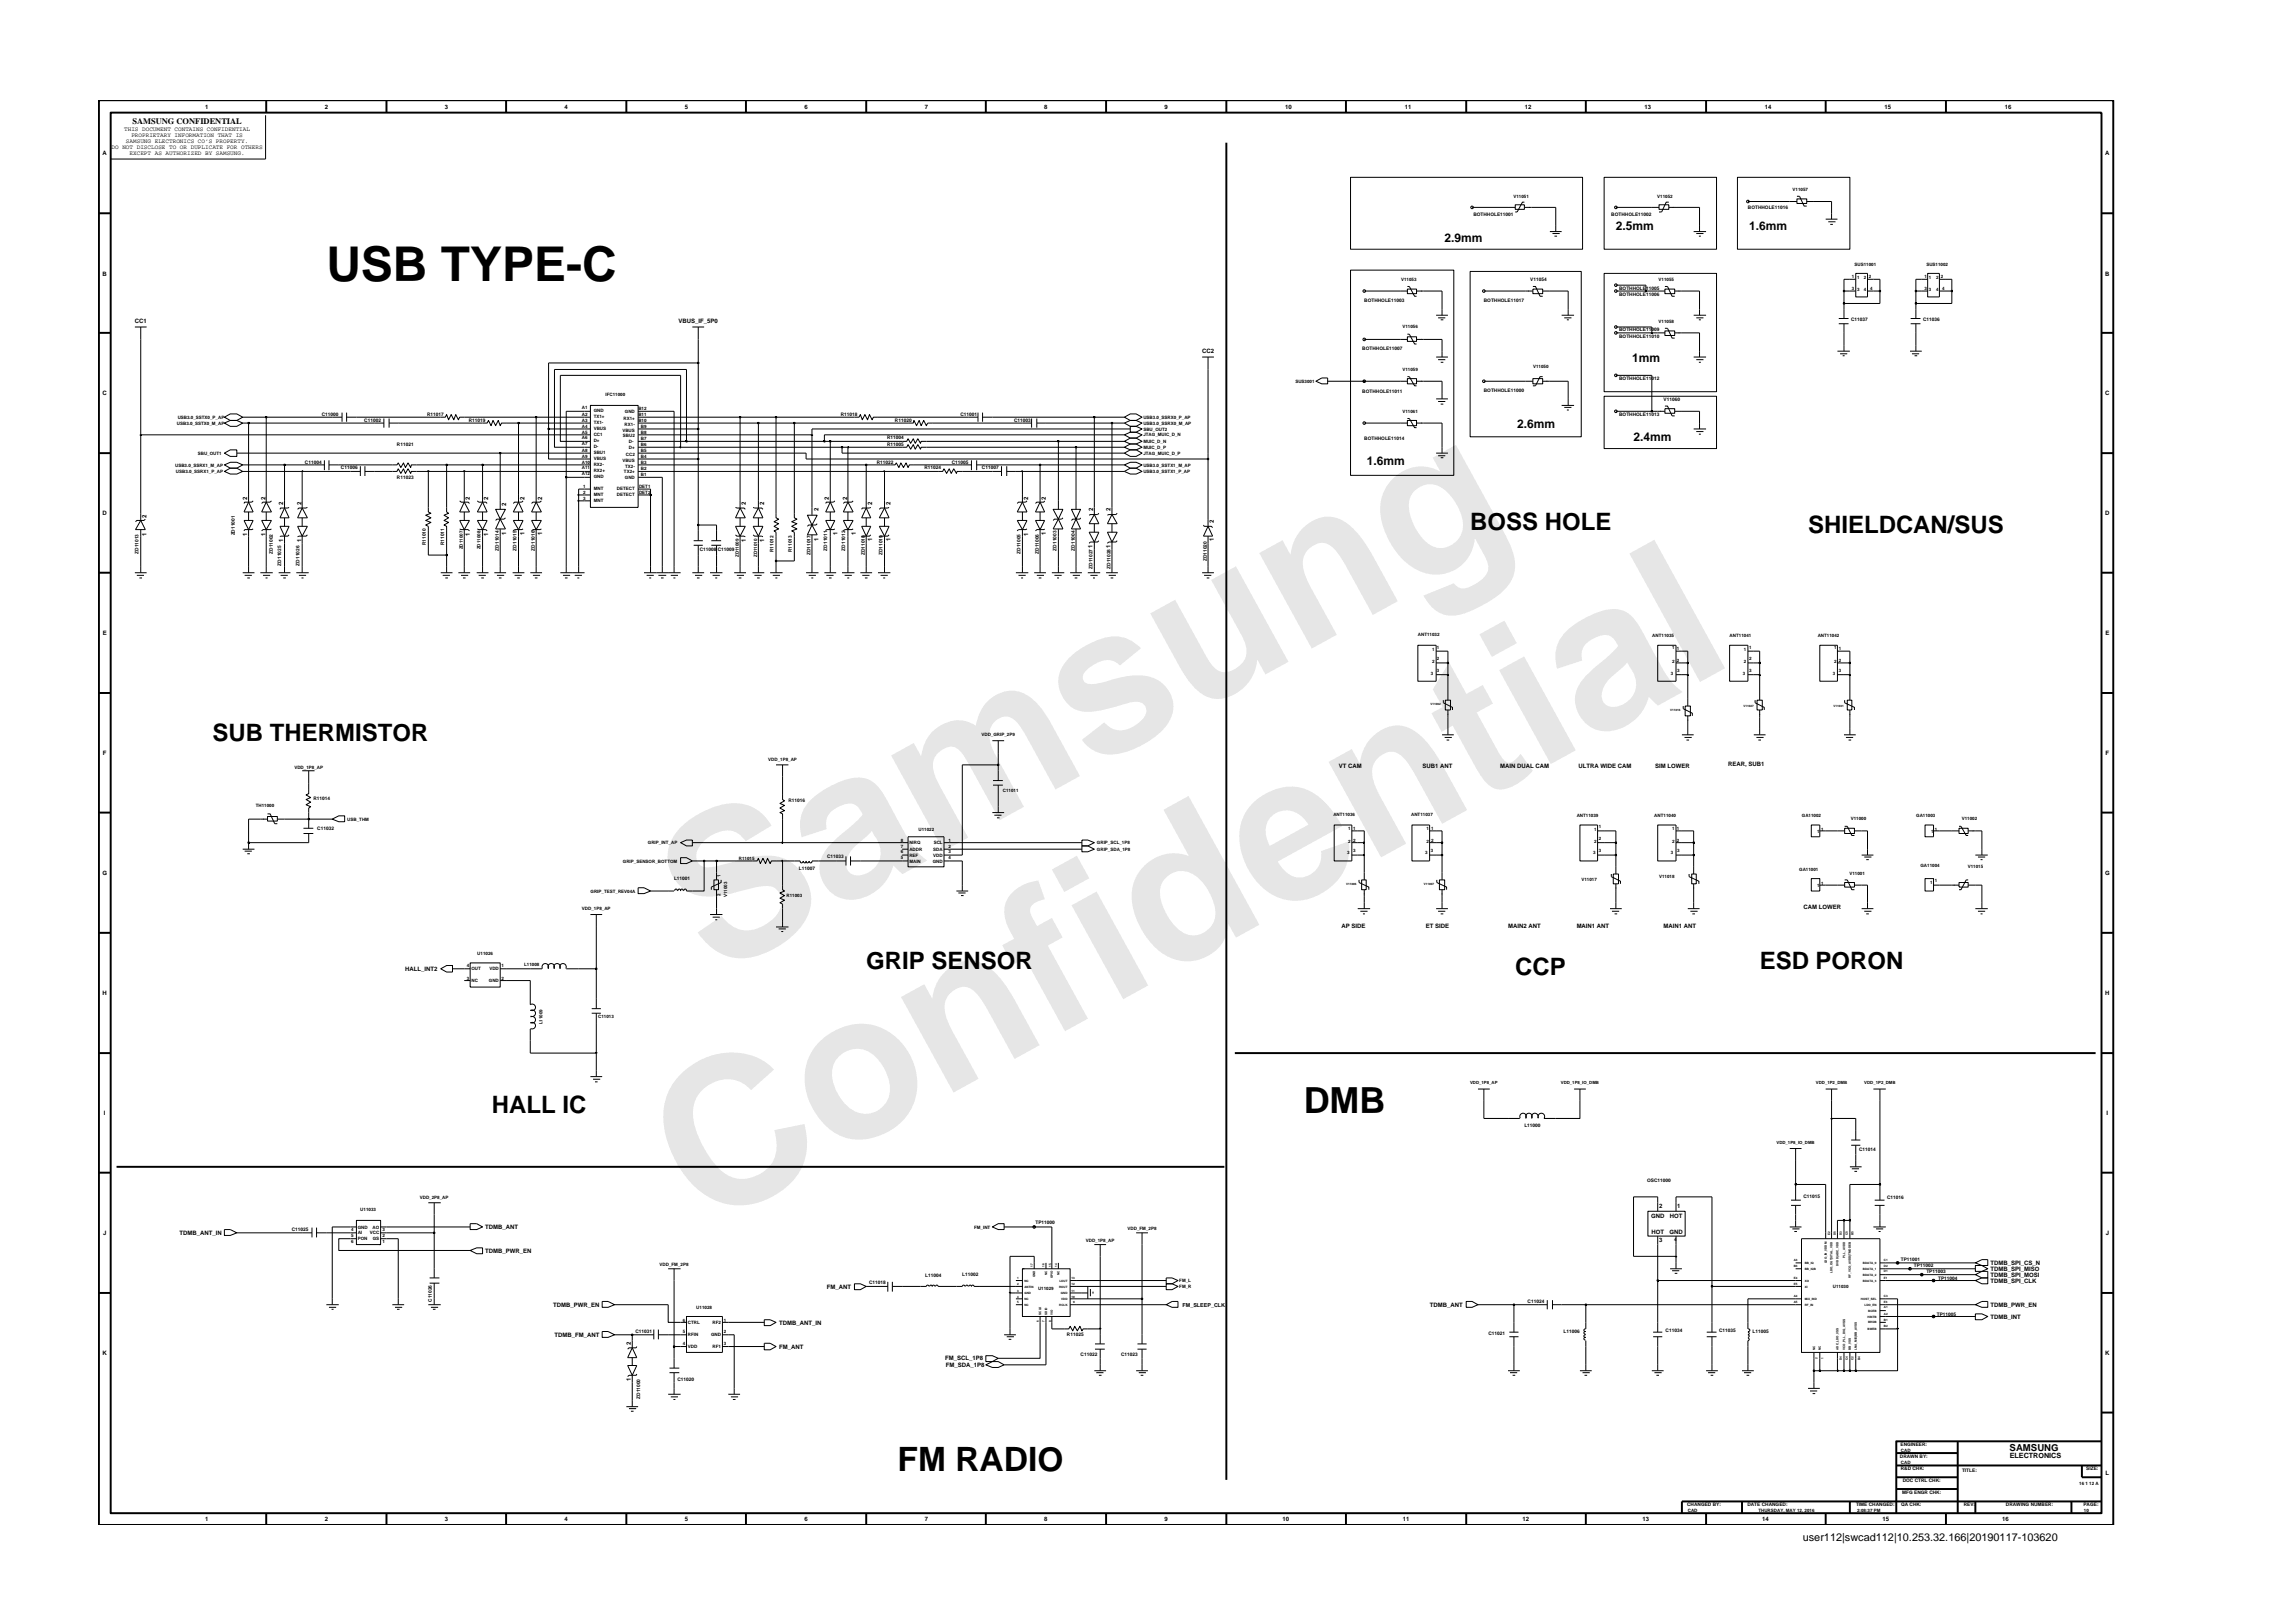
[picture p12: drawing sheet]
<svg xmlns="http://www.w3.org/2000/svg" width="297mm" height="210mm" viewBox="0 0 297 210" stroke-linecap="round" stroke-linejoin="round" font-family="sans-serif">
<defs><g id="words">
<g font-size="26.5" fill="#e6e6e6">
<text x="92.4" y="126.7" transform="rotate(-29 92.4 126.7)">Samsung</text>
<text x="91.1" y="159.4" transform="rotate(-29 91.1 159.4)">Confidential</text>
</g>
<text font-size="6.2" x="42.3" y="36.3">USB TYPE-C</text>
<text font-size="4.7" x="168.9" y="144.1">DMB</text>
<text font-size="4.4" x="116.3" y="190.5">FM RADIO</text>
<g font-size="3.1">
<text x="190.4" y="68.6">BOSS HOLE</text>
<text x="234.2" y="69">SHIELDCAN/SUS</text>
<text x="27.5" y="96">SUB THERMISTOR</text>
<text x="112.2" y="125.5">GRIP SENSOR</text>
<text x="228" y="125.5">ESD PORON</text>
<text x="196.3" y="126.3">CCP</text>
<text x="63.7" y="144.1">HALL IC</text>
</g>
<g font-size="1.6">
<text x="209.3" y="29.7">2.5mm</text>
<text x="226.6" y="29.7">1.6mm</text>
<text x="187.1" y="31.4">2.9mm</text>
<text x="211.4" y="46.8">1mm</text>
<text x="196.5" y="55.4">2.6mm</text>
<text x="211.6" y="57.2">2.4mm</text>
<text x="177.1" y="60.2">1.6mm</text>
</g>
<text font-size="1.4" x="233.5" y="199.7">user112|swcad112|10.253.32.166|20190117-103620</text>
<text font-size="1.2" x="260.3" y="187.9">SAMSUNG</text>
<text font-size="1.1" x="17.2" y="16.1">SAMSUNG CONFIDENTIAL</text>
<text font-size=".9" x="260.3" y="188.8">ELECTRONICS</text>
<g font-size=".8">
<text x="16.1" y="17">THIS DOCUMENT CONTAINS CONFIDENTIAL</text>
<text x="17" y="17.8">PROPRIETARY INFORMATION THAT IS</text>
<text x="26.6" y="14.1">1</text>
<text x="42.1" y="14.1">2</text>
<text x="57.6" y="14.1">3</text>
<text x="73.1" y="14.1">4</text>
<text x="88.7" y="14.1">5</text>
<text x="104.2" y="14.1">6</text>
<text x="119.8" y="14.1">7</text>
<text x="135.3" y="14.1">8</text>
<text x="150.9" y="14.1">9</text>
<text x="166.5" y="14.1">10</text>
<text x="182" y="14.1">11</text>
<text x="197.5" y="14.1">12</text>
<text x="213" y="14.1">13</text>
<text x="228.6" y="14.1">14</text>
<text x="244.1" y="14.1">15</text>
<text x="259.7" y="14.1">16</text>
<text x="13.3" y="20.1">A</text>
<text x="14.5" y="19.3">DO NOT DISCLOSE TO OR DUPLICATE FOR OTHERS</text>
<text x="16.3" y="18.5">SAMSUNG ELECTRONICS CO’S PROPERTY.</text>
<text x="16.8" y="20.1">EXCEPT AS AUTHORIZED BY SAMSUNG.</text>
<text x="272.7" y="20.1">A</text>
<text x="13.3" y="35.7">B</text>
<text x="272.7" y="35.7">B</text>
<text x="17.5" y="41.9">CC1</text>
<text x="87.9" y="41.9">VBUS_IF_5P0</text>
<text x="155.7" y="45.8">CC2</text>
<text x="13.3" y="51.2">C</text>
<text x="272.7" y="51.2">C</text>
<text x="32" y="64.7" transform="rotate(-90 32 64.7)">2</text>
<text x="34.4" y="64.7" transform="rotate(-90 34.4 64.7)">2</text>
<text x="36.7" y="65.5" transform="rotate(-90 36.7 65.5)">2</text>
<text x="39.1" y="65.5" transform="rotate(-90 39.1 65.5)">2</text>
<text x="60.9" y="64.7" transform="rotate(-90 60.9 64.7)">2</text>
<text x="63.2" y="64.7" transform="rotate(-90 63.2 64.7)">2</text>
<text x="65.6" y="65.6" transform="rotate(-90 65.6 65.6)">2</text>
<text x="67.9" y="64.8" transform="rotate(-90 67.9 64.8)">2</text>
<text x="70.2" y="64.8" transform="rotate(-90 70.2 64.8)">2</text>
<text x="96.6" y="65.5" transform="rotate(-90 96.6 65.5)">2</text>
<text x="99" y="65.5" transform="rotate(-90 99 65.5)">2</text>
<text x="107.4" y="64.7" transform="rotate(-90 107.4 64.7)">2</text>
<text x="109.8" y="64.7" transform="rotate(-90 109.8 64.7)">2</text>
<text x="113" y="65.5" transform="rotate(-90 113 65.5)">2</text>
<text x="115.3" y="65.5" transform="rotate(-90 115.3 65.5)">2</text>
<text x="133.2" y="64.8" transform="rotate(-90 133.2 64.8)">2</text>
<text x="135.5" y="64.8" transform="rotate(-90 135.5 64.8)">2</text>
<text x="13.3" y="66.8">D</text>
<text x="19" y="69.5" transform="rotate(-90 19 69.5)">1</text>
<text x="19" y="67.1" transform="rotate(-90 19 67.1)">2</text>
<text x="32" y="69.5" transform="rotate(-90 32 69.5)">1</text>
<text x="34.4" y="69.5" transform="rotate(-90 34.4 69.5)">1</text>
<text x="36.7" y="70.2" transform="rotate(-90 36.7 70.2)">1</text>
<text x="39.1" y="70.2" transform="rotate(-90 39.1 70.2)">1</text>
<text x="60.9" y="69.5" transform="rotate(-90 60.9 69.5)">1</text>
<text x="63.2" y="69.5" transform="rotate(-90 63.2 69.5)">1</text>
<text x="65.6" y="69.4" transform="rotate(-90 65.6 69.4)">1</text>
<text x="67.9" y="69.4" transform="rotate(-90 67.9 69.4)">1</text>
<text x="70.2" y="69.4" transform="rotate(-90 70.2 69.4)">1</text>
<text x="96.6" y="70.2" transform="rotate(-90 96.6 70.2)">1</text>
<text x="99" y="70.2" transform="rotate(-90 99 70.2)">1</text>
<text x="106" y="70.1" transform="rotate(-90 106 70.1)">1</text>
<text x="106" y="66.2" transform="rotate(-90 106 66.2)">2</text>
<text x="108.5" y="69.4" transform="rotate(-90 108.5 69.4)">1</text>
<text x="110.9" y="69.4" transform="rotate(-90 110.9 69.4)">1</text>
<text x="113" y="70.1" transform="rotate(-90 113 70.1)">1</text>
<text x="115.3" y="70.1" transform="rotate(-90 115.3 70.1)">1</text>
<text x="133.2" y="69.5" transform="rotate(-90 133.2 69.5)">1</text>
<text x="135.5" y="69.4" transform="rotate(-90 135.5 69.4)">1</text>
<text x="141.5" y="71" transform="rotate(-90 141.5 71)">1</text>
<text x="141.6" y="66.2" transform="rotate(-90 141.6 66.2)">2</text>
<text x="143.9" y="71" transform="rotate(-90 143.9 71)">1</text>
<text x="143.9" y="66.2" transform="rotate(-90 143.9 66.2)">2</text>
<text x="157.3" y="70.1" transform="rotate(-90 157.3 70.1)">1</text>
<text x="157.3" y="67.8" transform="rotate(-90 157.3 67.8)">2</text>
<text x="272.7" y="66.8">D</text>
<text x="13.3" y="82.3">E</text>
<text x="272.7" y="82.3">E</text>
<text x="13.3" y="97.8">F</text>
<text x="173.4" y="99.5">VT CAM</text>
<text x="184.3" y="99.5">SUB1 ANT</text>
<text x="194.3" y="99.5">MAIN DUAL CAM</text>
<text x="204.5" y="99.5">ULTRA WIDE CAM</text>
<text x="214.4" y="99.5">SIM LOWER</text>
<text x="223.9" y="99.3">REAR, SUB1</text>
<text x="272.8" y="97.8">F</text>
<text x="13.3" y="113.3">G</text>
<text x="272.7" y="113.3">G</text>
<text x="233.6" y="117.7">CAM LOWER</text>
<text x="52.5" y="125.8">HALL_INT2</text>
<text x="173.8" y="120.3">AP SIDE</text>
<text x="184.7" y="120.3">ET SIDE</text>
<text x="195.4" y="120.3">MAIN2 ANT</text>
<text x="204.2" y="120.3">MAIN1 ANT</text>
<text x="215.5" y="120.3">MAIN1 ANT</text>
<text x="13.3" y="128.9">H</text>
<text x="272.7" y="128.9">H</text>
<text x="13.5" y="144.4">I</text>
<text x="272.9" y="144.4">I</text>
<text x="13.4" y="160">J</text>
<text x="23.3" y="160">TDMB_ANT_IN</text>
<text x="62.9" y="159.2">TDMB_ANT</text>
<text x="213.9" y="157.7">GND</text>
<text x="213.9" y="159.9">HOT</text>
<text x="214.9" y="156.6">2</text>
<text x="214.9" y="160.9">3</text>
<text x="216.3" y="159.9">GND</text>
<text x="216.3" y="157.7">HOT</text>
<text x="217.3" y="156.6">1</text>
<text x="272.8" y="160">J</text>
<text x="62.9" y="162.3">TDMB_PWR_EN</text>
<text x="107.1" y="166.9">FM_ANT</text>
<text x="257.8" y="164.6">TDMB_SPI_MISO</text>
<text x="257.8" y="165.4">TDMB_SPI_MOSI</text>
<text x="257.8" y="166.2">TDMB_SPI_CLK</text>
<text x="257.8" y="163.9">TDMB_SPI_CS_N</text>
<text x="71.7" y="169.3">TDMB_PWR_EN</text>
<text x="71.8" y="173.2">TDMB_FM_ANT</text>
<text x="101" y="171.6">TDMB_ANT_IN</text>
<text x="185.2" y="169.3">TDMB_ANT</text>
<text x="257.8" y="170.8">TDMB_INT</text>
<text x="257.8" y="169.3">TDMB_PWR_EN</text>
<text x="13.3" y="175.5">K</text>
<text x="81.7" y="178.9" transform="rotate(-90 81.7 178.9)">1</text>
<text x="81.7" y="174.3" transform="rotate(-90 81.7 174.3)">2</text>
<text x="101" y="174.7">FM_ANT</text>
<text x="122.4" y="176.2">FM_SCL_1P8</text>
<text x="122.5" y="177.1">FM_SDA_1P8</text>
<text x="272.7" y="175.5">K</text>
<text x="272.8" y="191.1">L</text>
<text x="26.6" y="197.1">1</text>
<text x="42.1" y="197.1">2</text>
<text x="57.6" y="197.1">3</text>
<text x="73.1" y="197.1">4</text>
<text x="88.7" y="197.1">5</text>
<text x="104.2" y="197.1">6</text>
<text x="119.8" y="197.1">7</text>
<text x="135.3" y="197.1">8</text>
<text x="150.9" y="197.1">9</text>
<text x="166.1" y="197.1">10</text>
<text x="181.7" y="197.1">11</text>
<text x="197.2" y="197.1">12</text>
<text x="212.8" y="197.1">13</text>
<text x="228.3" y="197.1">14</text>
<text x="243.9" y="197.1">15</text>
<text x="259.4" y="197.1">16</text>
</g>
<text font-size=".7" x="153.2" y="169.3">FM_SLEEP_CLK</text>
<g font-size=".6">
<text x="190.9" y="28">BOTHHOLE11001</text>
<text x="196.1" y="25.7">V11051</text>
<text x="208.7" y="28">BOTHHOLE11002</text>
<text x="214.7" y="25.7">V11052</text>
<text x="226.4" y="27.1">BOTHHOLE11016</text>
<text x="232.2" y="24.8">V11057</text>
<text x="240.2" y="34.4">SUS11001</text>
<text x="249.5" y="34.4">SUS11002</text>
<text x="176.7" y="39.1">BOTHHOLE11003</text>
<text x="181.5" y="36.4">V11053</text>
<text x="192.2" y="39.1">BOTHHOLE11017</text>
<text x="198.2" y="36.4">V11054</text>
<text x="209.7" y="38.4">BOTHHOLE11006</text>
<text x="209.7" y="37.6">BOTHHOLE11005</text>
<text x="214.9" y="41.9">V11058</text>
<text x="214.9" y="36.4">V11055</text>
<text x="239.8" y="41.6">C11037</text>
<text x="239.9" y="36">1</text>
<text x="239.9" y="37.5">3</text>
<text x="240.6" y="36.2">1</text>
<text x="240.6" y="37.7">3</text>
<text x="241.4" y="36.2">2</text>
<text x="241.4" y="37.7">4</text>
<text x="242.1" y="36">2</text>
<text x="242.3" y="37.5">4</text>
<text x="249.1" y="41.6">C11036</text>
<text x="249.3" y="36">1</text>
<text x="249.3" y="37.5">3</text>
<text x="249.9" y="36.2">1</text>
<text x="249.9" y="37.7">3</text>
<text x="250.8" y="36.2">2</text>
<text x="250.8" y="37.7">4</text>
<text x="251.4" y="36">2</text>
<text x="251.6" y="37.5">4</text>
<text x="176.5" y="45.3">BOTHHOLE11007</text>
<text x="181.7" y="42.4">V11056</text>
<text x="198.6" y="47.6">V11050</text>
<text x="209.7" y="43.8">BOTHHOLE11010</text>
<text x="209.7" y="42.8">BOTHHOLE11009</text>
<text x="41.7" y="53.9">C11000</text>
<text x="55.3" y="53.9">R11017</text>
<text x="75.4" y="53.9">A2</text>
<text x="75.4" y="53">A1</text>
<text x="76.9" y="53.4">GND</text>
<text x="78.4" y="51.3">IFC11000</text>
<text x="80.9" y="53.5">GND</text>
<text x="82.7" y="53.9">B11</text>
<text x="82.7" y="53.1">B12</text>
<text x="108.9" y="53.9">R11018</text>
<text x="124.4" y="53.9">C11001</text>
<text x="167.8" y="49.6">SUS3001</text>
<text x="176.5" y="51">BOTHHOLE11011</text>
<text x="181.7" y="53.5">V11061</text>
<text x="181.7" y="48">V11059</text>
<text x="192.2" y="50.8">BOTHHOLE11000</text>
<text x="209.7" y="49.2">BOTHHOLE11012</text>
<text x="209.7" y="53.8">BOTHHOLE11013</text>
<text x="215.5" y="51.9">V11060</text>
<text x="22.9" y="55">USB3.0_SSTX0_M_AP</text>
<text x="23" y="54.3">USB3.0_SSTX0_P_AP</text>
<text x="25.6" y="58.9">SBU_OUT1</text>
<text x="47.2" y="54.6">C11002</text>
<text x="51.4" y="57.8">R11021</text>
<text x="60.7" y="54.6">R11019</text>
<text x="75.4" y="54.6">A3</text>
<text x="75.4" y="55.4">A4</text>
<text x="75.4" y="56.2">A5</text>
<text x="75.4" y="56.9">A6</text>
<text x="75.4" y="57.7">A7</text>
<text x="75.4" y="58.5">A8</text>
<text x="75.4" y="59.3">A9</text>
<text x="76.9" y="54.9">TX1-</text>
<text x="76.9" y="55.7">VBUS</text>
<text x="76.9" y="56.5">CC1</text>
<text x="76.9" y="57.3">D+</text>
<text x="76.9" y="58">D-</text>
<text x="76.9" y="58.8">SBU1</text>
<text x="76.9" y="59.6">VBUS</text>
<text x="76.9" y="54.1">TX1+</text>
<text x="80.6" y="55.9">VBUS</text>
<text x="80.6" y="59.8">VBUS</text>
<text x="80.7" y="56.7">SBU2</text>
<text x="80.8" y="54.4">RX1+</text>
<text x="80.9" y="55.1">RX1-</text>
<text x="81.1" y="59">CC2</text>
<text x="81.5" y="57.4">D-</text>
<text x="81.5" y="58.2">D+</text>
<text x="82.7" y="54.6">B10</text>
<text x="83" y="57">B7</text>
<text x="83" y="56.2">B8</text>
<text x="83" y="55.4">B9</text>
<text x="83" y="59.3">B4</text>
<text x="83" y="58.5">B5</text>
<text x="83" y="57.8">B6</text>
<text x="114.9" y="56.9">R11004</text>
<text x="114.9" y="57.8">R11005</text>
<text x="115.9" y="54.6">R11020</text>
<text x="131.4" y="54.6">C11003</text>
<text x="148.1" y="57.4">MUIC_D_N</text>
<text x="148.1" y="58.2">MUIC_D_P</text>
<text x="148.1" y="58.9">JTAG_MUIC_D_P</text>
<text x="148.1" y="56.5">JTAG_MUIC_D_N</text>
<text x="148.1" y="55.8">SBU_OUT2</text>
<text x="148.1" y="55">USB3.0_SSRX0_M_AP</text>
<text x="148.1" y="54.3">USB3.0_SSRX0_P_AP</text>
<text x="176.7" y="57">BOTHHOLE11014</text>
<text x="22.7" y="60.4">USB3.0_SSRX1_M_AP</text>
<text x="22.8" y="61.3">USB3.0_SSRX1_P_AP</text>
<text x="39.5" y="60.1">C11004</text>
<text x="44.2" y="60.8">C11006</text>
<text x="51.4" y="62">R11023</text>
<text x="75.4" y="60.1">A10</text>
<text x="75.4" y="60.8">A11</text>
<text x="75.4" y="61.6">A12</text>
<text x="75.6" y="63.2">1</text>
<text x="75.6" y="64">2</text>
<text x="75.6" y="64.7">3</text>
<text x="76.9" y="63.4">MNT</text>
<text x="76.9" y="64.3">MNT</text>
<text x="76.9" y="65.1">MNT</text>
<text x="76.9" y="60.4">RX2-</text>
<text x="76.9" y="61.2">RX2+</text>
<text x="76.9" y="61.9">GND</text>
<text x="79.9" y="63.4">DETECT</text>
<text x="79.9" y="64.3">DETECT</text>
<text x="80.8" y="61.3">TX2+</text>
<text x="80.9" y="62.1">GND</text>
<text x="81" y="60.6">TX2-</text>
<text x="82.8" y="63.2">DET1</text>
<text x="82.8" y="64">DET2</text>
<text x="83" y="61.7">B1</text>
<text x="83" y="60.9">B2</text>
<text x="83" y="60.1">B3</text>
<text x="113.6" y="60.1">R11022</text>
<text x="119.7" y="60.8">R11024</text>
<text x="123.3" y="60.1">C11005</text>
<text x="127.2" y="60.8">C11007</text>
<text x="148.1" y="61.3">USB3.0_SSTX1_P_AP</text>
<text x="148.1" y="60.4">USB3.0_SSTX1_M_AP</text>
<text x="17.9" y="71.7" transform="rotate(-90 17.9 71.7)">ZD11013</text>
<text x="30.4" y="69.4" transform="rotate(-90 30.4 69.4)">ZD11001</text>
<text x="35.3" y="71.7" transform="rotate(-90 35.3 71.7)">ZD11002</text>
<text x="55.2" y="70.6" transform="rotate(-90 55.2 70.6)">R11010</text>
<text x="57.5" y="70.6" transform="rotate(-90 57.5 70.6)">R11011</text>
<text x="60" y="71.2" transform="rotate(-90 60 71.2)">ZD11007</text>
<text x="62.3" y="71.2" transform="rotate(-90 62.3 71.2)">ZD11008</text>
<text x="64.6" y="71.3" transform="rotate(-90 64.6 71.3)">ZD11014</text>
<text x="66.9" y="71.3" transform="rotate(-90 66.9 71.3)">ZD11015</text>
<text x="69.3" y="71.3" transform="rotate(-90 69.3 71.3)">ZD11016</text>
<text x="90.6" y="71.3">C11008 C11009</text>
<text x="100.2" y="71.5" transform="rotate(-90 100.2 71.5)">R11012</text>
<text x="102.6" y="71.5" transform="rotate(-90 102.6 71.5)">R11013</text>
<text x="105" y="71.9" transform="rotate(-90 105 71.9)">ZD11017</text>
<text x="107.1" y="71.3" transform="rotate(-90 107.1 71.3)">ZD11011</text>
<text x="109.5" y="71.3" transform="rotate(-90 109.5 71.3)">ZD11012</text>
<text x="112" y="71.9" transform="rotate(-90 112 71.9)">ZD11018</text>
<text x="114.3" y="71.9" transform="rotate(-90 114.3 71.9)">ZD11019</text>
<text x="132.2" y="71.7" transform="rotate(-90 132.2 71.7)">ZD11005</text>
<text x="134.6" y="71.7" transform="rotate(-90 134.6 71.7)">ZD11006</text>
<text x="136.8" y="71.3" transform="rotate(-90 136.8 71.3)">ZD11003</text>
<text x="139.2" y="71.3" transform="rotate(-90 139.2 71.3)">ZD11004</text>
<text x="36.4" y="73.3" transform="rotate(-90 36.4 73.3)">ZD11025</text>
<text x="38.8" y="73.3" transform="rotate(-90 38.8 73.3)">ZD11026</text>
<text x="95.7" y="72.2" transform="rotate(-90 95.7 72.2)">ZD11009</text>
<text x="98.1" y="72.2" transform="rotate(-90 98.1 72.2)">ZD11010</text>
<text x="141.5" y="73.7" transform="rotate(-90 141.5 73.7)">ZD11027</text>
<text x="143.9" y="73.7" transform="rotate(-90 143.9 73.7)">ZD11028</text>
<text x="156.3" y="72.7" transform="rotate(-90 156.3 72.7)">ZD11020</text>
<text x="183.7" y="82.4">ANT11032</text>
<text x="214" y="82.6">ANT11035</text>
<text x="224.1" y="82.6">ANT11041</text>
<text x="235.5" y="82.6">ANT11042</text>
<text x="185.4" y="87.4">3</text>
<text x="185.5" y="84.3">1</text>
<text x="185.5" y="85.9">2</text>
<text x="186.1" y="84">1</text>
<text x="186.1" y="85.5">2</text>
<text x="186.1" y="87.1">3</text>
<text x="216.4" y="87.4">3</text>
<text x="216.6" y="84.1">1</text>
<text x="216.6" y="85.9">2</text>
<text x="217.2" y="84.2">1</text>
<text x="217.2" y="85.7">2</text>
<text x="217.3" y="87.1">3</text>
<text x="225.7" y="87.4">3</text>
<text x="225.9" y="84.3">1</text>
<text x="225.9" y="85.9">2</text>
<text x="226.6" y="84">1</text>
<text x="226.6" y="85.5">2</text>
<text x="226.6" y="87.1">3</text>
<text x="237.4" y="87.4">3</text>
<text x="237.6" y="84.1">1</text>
<text x="237.6" y="85.9">2</text>
<text x="238.2" y="87.1">3</text>
<text x="238.2" y="84.2">1</text>
<text x="238.2" y="85.7">2</text>
<text x="127.1" y="95.4">VDD_GRIP_2P9</text>
<text x="38.1" y="99.6">VDD_1P8_AP</text>
<text x="99.5" y="98.5">VDD_1P8_AP</text>
<text x="33.1" y="104.5">TH11000</text>
<text x="40.6" y="103.7">R11014</text>
<text x="41.1" y="107.5">C11032</text>
<text x="45" y="106.3">USB_THM</text>
<text x="102.1" y="103.9">R11016</text>
<text x="119" y="107.7">U11022</text>
<text x="129.9" y="102.6">C11011</text>
<text x="172.7" y="105.7">ANT11036</text>
<text x="174.6" y="107.5">1</text>
<text x="175.3" y="107.5">1</text>
<text x="182.8" y="105.7">ANT11037</text>
<text x="184.8" y="107.5">1 1</text>
<text x="204.2" y="105.9">ANT11039</text>
<text x="206.5" y="107.6">1</text>
<text x="207.1" y="107.3">1</text>
<text x="214.3" y="105.9">ANT11040</text>
<text x="216.6" y="107.5">1</text>
<text x="217.2" y="107.5">1</text>
<text x="233.4" y="105.9">GA11002</text>
<text x="235.4" y="107.9">1</text>
<text x="235.9" y="107.6">1</text>
<text x="239.7" y="106.3">V11000</text>
<text x="248.2" y="105.9">GA11003</text>
<text x="250.1" y="107.9">1</text>
<text x="250.6" y="107.6">1</text>
<text x="254.1" y="106.3">V11002</text>
<text x="80.7" y="111.7">GRIP_SENSOR_BOTTOM</text>
<text x="83.9" y="109.4">GRIP_INT_AP</text>
<text x="87.3" y="114">L11001</text>
<text x="93.3" y="113.6" transform="rotate(-90 93.3 113.6)">1</text>
<text x="95.7" y="111.4">R11015</text>
<text x="103.5" y="112.7">L11007</text>
<text x="107.1" y="111.1">C11033</text>
<text x="116.7" y="111.3">5</text>
<text x="116.7" y="110.6">6</text>
<text x="116.7" y="109.8">7</text>
<text x="116.7" y="109">8</text>
<text x="117.8" y="111.7">MAIN</text>
<text x="117.8" y="111">REF</text>
<text x="117.8" y="110.2">ADDR</text>
<text x="117.8" y="109.4">NIRQ</text>
<text x="120.8" y="111.7">GND</text>
<text x="120.9" y="110.2">SDA</text>
<text x="120.9" y="111">VDD</text>
<text x="121" y="109.4">SCL</text>
<text x="122.9" y="109">1</text>
<text x="122.9" y="111.3">4</text>
<text x="122.9" y="109.8">2</text>
<text x="122.9" y="110.6">3</text>
<text x="142.1" y="110.2">GRIP_SDA_1P8</text>
<text x="142.1" y="109.4">GRIP_SCL_1P8</text>
<text x="174.5" y="110.7">3</text>
<text x="174.6" y="109.2">2</text>
<text x="175.3" y="110.4">3</text>
<text x="175.3" y="109.1">2</text>
<text x="184.6" y="110.7">3</text>
<text x="184.8" y="109.2">2</text>
<text x="185.4" y="110.4">3</text>
<text x="185.4" y="109.1">2</text>
<text x="206.4" y="110.7">3</text>
<text x="206.5" y="109.2">2</text>
<text x="207.1" y="108.8">2</text>
<text x="207.1" y="110.4">3</text>
<text x="214.9" y="113.7">V11018</text>
<text x="216.4" y="110.7">3</text>
<text x="216.6" y="109.2">2</text>
<text x="217.2" y="109.1">2</text>
<text x="217.3" y="110.4">3</text>
<text x="233.1" y="112.9">GA11001</text>
<text x="239.6" y="113.3">V11001</text>
<text x="248.8" y="112.3">GA11004</text>
<text x="254.9" y="112.5">V11015</text>
<text x="75.4" y="117.9">VDD_1P8_AP</text>
<text x="76.5" y="115.6">GRIP_TEST_REV04A</text>
<text x="93.3" y="116" transform="rotate(-90 93.3 116)">2</text>
<text x="94.2" y="116.3" transform="rotate(-90 94.2 116.3)">V11003</text>
<text x="101.9" y="116.2">R11003</text>
<text x="204.9" y="114.1">V11017</text>
<text x="235.4" y="114.9">1</text>
<text x="235.9" y="114.7">1</text>
<text x="250" y="114.6">1</text>
<text x="250.6" y="114.2">1</text>
<text x="60.5" y="125.3">4</text>
<text x="61.1" y="125.7">OUT</text>
<text x="61.8" y="123.7">U11026</text>
<text x="63.4" y="125.7">VDD</text>
<text x="65" y="125.3">1</text>
<text x="67.9" y="125.1">L11008</text>
<text x="60.5" y="126.9">3</text>
<text x="61.1" y="127.2">NC</text>
<text x="63.3" y="127.2">GND</text>
<text x="65" y="126.9">2</text>
<text x="77.5" y="131.9">C11013</text>
<text x="70.3" y="132.7" transform="rotate(-90 70.3 132.7)">L11009</text>
<text x="190.4" y="140.4">VDD_1P8_AP</text>
<text x="202.2" y="140.4">VDD_1P8_IO_DMB</text>
<text x="235.2" y="140.4">VDD_1P2_DMB</text>
<text x="241.5" y="140.4">VDD_1P2_DMB</text>
<text x="197.5" y="146">L11000</text>
<text x="230.1" y="148.2">VDD_1P8_IO_DMB</text>
<text x="240.8" y="149.1">C11014</text>
<text x="54.4" y="155.3">VDD_2P8_AP</text>
<text x="213.4" y="153.1">OSC11000</text>
<text x="233.6" y="155.2">C11015</text>
<text x="244.5" y="155.4">C11016</text>
<text x="37.8" y="159.5">C11025</text>
<text x="45.5" y="159.5">4</text>
<text x="45.5" y="160.3">5</text>
<text x="45.5" y="161.1">6</text>
<text x="46.3" y="159.2">GND</text>
<text x="46.3" y="159.9">AI</text>
<text x="46.3" y="160.7">PON</text>
<text x="46.7" y="156.8">U11033</text>
<text x="47.9" y="159.9">VCC</text>
<text x="48.3" y="159.2">AO</text>
<text x="48.3" y="160.7">GS</text>
<text x="49.6" y="161.1">1</text>
<text x="49.6" y="160.3">2</text>
<text x="49.6" y="159.5">3</text>
<text x="126.2" y="159.2">FM_INT</text>
<text x="134.1" y="158.6">TP11000</text>
<text x="140.7" y="160.9">VDD_1P8_AP</text>
<text x="146.1" y="159.3">VDD_FM_2P8</text>
<text x="216.9" y="160.7">4</text>
<text x="85.4" y="164">VDD_FM_2P8</text>
<text x="112.6" y="166.3">C11018</text>
<text x="119.8" y="165.4">L11004</text>
<text x="124.7" y="165.3">L11002</text>
<text x="134.5" y="167.2">U11029</text>
<text x="152.8" y="166.9">FM_R</text>
<text x="152.8" y="166.1">FM_L</text>
<text x="237.4" y="166.9">U11030</text>
<text x="246.2" y="163.4">TP11001</text>
<text x="247.9" y="164.2">TP11002</text>
<text x="249.5" y="164.9">TP11003</text>
<text x="251.1" y="165.8">TP11004</text>
<text x="55.9" y="168.7" transform="rotate(-90 55.9 168.7)">C11026</text>
<text x="82.3" y="172.7">C11031</text>
<text x="88.4" y="172.7">5</text>
<text x="88.4" y="171.2">6</text>
<text x="89.1" y="171.5">CTRL</text>
<text x="89.1" y="173.1">RFIN</text>
<text x="90.2" y="169.6">U11028</text>
<text x="92.1" y="173.1">GND</text>
<text x="92.3" y="171.5">RF2</text>
<text x="93.8" y="172.7">2</text>
<text x="93.8" y="171.2">1</text>
<text x="138.2" y="173.1">R11025</text>
<text x="192.8" y="172.9">C11021</text>
<text x="197.9" y="168.9">C11024</text>
<text x="202.6" y="172.7">L11006</text>
<text x="215.8" y="172.5">C11034</text>
<text x="222.7" y="172.5">C11035</text>
<text x="227" y="172.7">L11005</text>
<text x="250.9" y="170.4">TP11005</text>
<text x="87.7" y="178.8">C11020</text>
<text x="88.4" y="174.3">4</text>
<text x="89.1" y="174.7">VDD</text>
<text x="92.3" y="174.7">RF1</text>
<text x="93.8" y="174.3">3</text>
<text x="140" y="175.6">C11022</text>
<text x="145.2" y="175.6">C11023</text>
<text x="82.9" y="181.2" transform="rotate(-90 82.9 181.2)">ZD11000</text>
<text x="246.1" y="188.9">DRAWN BY:</text>
<text x="246.2" y="187.4">ENGINEER:</text>
<text x="246.2" y="190.4">R&amp;D CHK:</text>
<text x="246.2" y="189.6">CAD</text>
<text x="246.2" y="188.1">CAD</text>
<text x="254.2" y="190.7">TITLE:</text>
<text x="270.3" y="190.4">SIZE:</text>
<text x="218.6" y="195.1">CHANGED BY:</text>
<text x="218.6" y="195.9">CAD</text>
<text x="226.4" y="195.1">DATE CHANGED:</text>
<text x="227.8" y="195.9">THURSDAY, MAY 12, 2016</text>
<text x="240.4" y="195.1">TIME CHANGED:</text>
<text x="240.6" y="195.9">2:08:37 PM</text>
<text x="246.3" y="195.1">QA CHK:</text>
<text x="246.4" y="193.5">MFG ENGR CHK:</text>
<text x="246.5" y="192">DOC CTRL CHK:</text>
<text x="254.4" y="195.1">REV:</text>
<text x="259.8" y="195.1">DRAWING NUMBER:</text>
<text x="269.4" y="192.4">16 1 12 A</text>
<text x="269.9" y="195.1">PAGE:</text>
<text x="269.9" y="195.9">10</text>
</g>
<g font-size=".4">
<text x="185.3" y="91.3">V11062</text>
<text x="216.4" y="92.1">V11016</text>
<text x="225.9" y="91.6">V11027</text>
<text x="237.5" y="91.6">V11031</text>
<text x="174.4" y="114.7">V11006</text>
<text x="184.4" y="114.7">V11007</text>
<text x="237.1" y="159.9" transform="rotate(-90 237.1 159.9)">E2</text>
<text x="237.8" y="160" transform="rotate(-90 237.8 160)">D5</text>
<text x="238.6" y="160" transform="rotate(-90 238.6 160)">D3</text>
<text x="239.4" y="160" transform="rotate(-90 239.4 160)">C5</text>
<text x="240.1" y="160" transform="rotate(-90 240.1 160)">B5</text>
<text x="131.8" y="165.7">1</text>
<text x="131.8" y="166.5">2</text>
<text x="131.8" y="167.3">3</text>
<text x="132.7" y="166">NC</text>
<text x="132.7" y="166.8">ANTIN</text>
<text x="132.7" y="167.6">GND</text>
<text x="133.8" y="164.1" transform="rotate(-90 133.8 164.1)">17</text>
<text x="134.1" y="165.5" transform="rotate(-90 134.1 165.5)">GND</text>
<text x="135.3" y="164.1" transform="rotate(-90 135.3 164.1)">16</text>
<text x="135.6" y="165.2" transform="rotate(-90 135.6 165.2)">NC</text>
<text x="136.2" y="164.1" transform="rotate(-90 136.2 164.1)">15</text>
<text x="136.4" y="165.6" transform="rotate(-90 136.4 165.6)">GPIO</text>
<text x="136.9" y="164.1" transform="rotate(-90 136.9 164.1)">14</text>
<text x="137.2" y="166.8">ROUT</text>
<text x="137.2" y="166">LOUT</text>
<text x="137.2" y="165.2" transform="rotate(-90 137.2 165.2)">NC</text>
<text x="137.4" y="167.6">GND</text>
<text x="138.8" y="167.3">11</text>
<text x="138.8" y="166.5">12</text>
<text x="138.8" y="165.7">13</text>
<text x="232.4" y="163.3">A3</text>
<text x="232.4" y="168">A4</text>
<text x="232.4" y="164.1">B3</text>
<text x="232.4" y="165.7">E4</text>
<text x="232.4" y="166.5">E5</text>
<text x="233.8" y="163.7">BB_IQ</text>
<text x="233.8" y="164.5">BB_IQB</text>
<text x="233.8" y="166">XO</text>
<text x="233.8" y="166.8">XI</text>
<text x="236.6" y="163.7" transform="rotate(-90 236.6 163.7)">LDO_IN_VDDM</text>
<text x="237.4" y="164.9" transform="rotate(-90 237.4 164.9)">LDO_OUT|XTAL_VDD</text>
<text x="238.2" y="164" transform="rotate(-90 238.2 164)">DVDD|ADC_VDD</text>
<text x="239" y="162.9" transform="rotate(-90 239 162.9)">PLL_AVDD</text>
<text x="239.8" y="165.6" transform="rotate(-90 239.8 165.6)">RF_VCO_AVDD|TMODEB</text>
<text x="241.3" y="166">BDATA_3</text>
<text x="241.3" y="163.7">BDATA_0</text>
<text x="241.3" y="165.3">BDATA_2</text>
<text x="241.3" y="164.5">BDATA_1</text>
<text x="244" y="168">C3</text>
<text x="244" y="163.3">C1</text>
<text x="244" y="164.8">D1</text>
<text x="244" y="164.1">D2</text>
<text x="244.1" y="165.7">E1</text>
<text x="131.8" y="168.1">4</text>
<text x="131.8" y="168.9">5</text>
<text x="132.7" y="168.4">NC</text>
<text x="132.7" y="169.2">NC</text>
<text x="134.6" y="171.2" transform="rotate(-90 134.6 171.2)">6</text>
<text x="134.9" y="170.3" transform="rotate(-90 134.9 170.3)">SCLK</text>
<text x="135.3" y="171.2" transform="rotate(-90 135.3 171.2)">7</text>
<text x="135.6" y="170.3" transform="rotate(-90 135.6 170.3)">SDIO</text>
<text x="136.2" y="171.2" transform="rotate(-90 136.2 171.2)">8</text>
<text x="136.4" y="170.3" transform="rotate(-90 136.4 170.3)">VIO</text>
<text x="137.2" y="169.2">RCLK</text>
<text x="137.5" y="168.4">VDD</text>
<text x="138.8" y="168.1">10</text>
<text x="139" y="168.9">9</text>
<text x="232.4" y="168.7">A5</text>
<text x="233.8" y="168.4">MIX_IND</text>
<text x="233.8" y="169.2">RF_IN</text>
<text x="241.1" y="168.4">HOST_SEL</text>
<text x="241.5" y="169.2">LDO_EN</text>
<text x="241.9" y="170.7">HINTB</text>
<text x="241.9" y="172.3">BWEB</text>
<text x="242" y="171.5">BRDB</text>
<text x="242" y="169.9">BCEB</text>
<text x="244" y="169.5">A1</text>
<text x="244" y="170.3">A2</text>
<text x="244" y="171.1">B1</text>
<text x="244" y="171.9">B2</text>
<text x="244.1" y="168.7">E3</text>
<text x="235.1" y="174.9" transform="rotate(-90 235.1 174.9)">NC</text>
<text x="235.5" y="176.1" transform="rotate(-90 235.5 176.1)">2</text>
<text x="235.9" y="174.9" transform="rotate(-90 235.9 174.9)">NC</text>
<text x="236.2" y="176.1" transform="rotate(-90 236.2 176.1)">1</text>
<text x="238.2" y="174.9" transform="rotate(-90 238.2 174.9)">ADC_LDO_VSS</text>
<text x="238.6" y="176.2" transform="rotate(-90 238.6 176.2)">D4</text>
<text x="239" y="174.9" transform="rotate(-90 239 174.9)">VCO_PLL_DIG_AVSS</text>
<text x="239.4" y="176.2" transform="rotate(-90 239.4 176.2)">C4</text>
<text x="239.8" y="174.9" transform="rotate(-90 239.8 174.9)">BB_VSS</text>
<text x="240.1" y="176.2" transform="rotate(-90 240.1 176.2)">C2</text>
<text x="240.5" y="174.9" transform="rotate(-90 240.5 174.9)">LNA_MIX|BB_AVSS</text>
<text x="241" y="176.2" transform="rotate(-90 241 176.2)">B4</text>
</g>
</g></defs>
<g fill="none" stroke="#000" stroke-width=".13">
<path d="M34.4 14.9v5.7h-20.1M174.9 23h30.1v9.3h-30.1zM174.9 35h13.4v26.6h-13.4zM176.7 37.7h5.6M182.3 37.5h1.2v.5h-1.2zM182.3 37.1h.3l.6 1.3h.3M183.5 37.7h3.3v3.1M190.4 35.2h14.4v21.4h-14.4zM190.7 26.9h5.6M192.2 37.7h6.4M196.3 26.5h1.2v.6h-1.2zM197.5 26.2h-.3l-.7 1.3h-.2"/>
<path d="M197.5 26.9h4v3.1M198.6 37.5h1.2v.5h-1.2zM198.6 37.1h.3l.6 1.3h.3M199.8 37.7h3.3v3.1M200.8 30h1.5M201.1 30.3h.9M201.4 30.6h.3M207.8 35.4h14.6v15.3h-14.6zM207.8 23h14.6v9.3h-14.6zM209.3 37.7h6.4M209.3 26.9h5.6M209.3 36.9h3.9v.8"/>
<path d="M213.1 37.6h.2v.2h-.2zM214.9 26.5h1.3v.6h-1.3zM215.7 37.5h1.2v.5h-1.2zM215.7 37.1h.3l.6 1.3h.3M216.2 26.2h-.4l-.5 1.3h-.4M216.2 26.9h4v3.1M216.9 37.7h3.3v3.1M219.4 30h1.6M219.7 30.3h1M220.1 30.6h.2M225.1 23h14.5v9.3h-14.5zM226.4 26.1h6.4"/>
<path d="M232.8 25.8h1.2v.6h-1.2zM232.8 25.4h.3l.6 1.3h.3M234 26.1h3.3v2.3M236.5 28.4h1.5M236.8 28.7h1M237.1 29.1h.3M238.8 39.2h.2v.2h-.2zM238.8 37.6h.2v.2h-.2zM238.9 37.7h1.5M240.4 35.4h1.5v3.1h-1.5zM240.4 36.2h-1.5v5.1M241.9 36.2h1.6v3.1h-4.6"/>
<path d="M241.9 37.7h1.6M243.4 37.6h.2v.2h-.2zM248.1 39.2h.2v.2h-.2zM248.1 37.6h.2v.2h-.2zM248.2 37.7h1.5M249.7 35.4h1.5v3.1h-1.5zM249.7 36.2h-1.5v5.1M251.2 36.2h1.6v3.1h-4.6M251.2 37.7h1.6M252.8 37.6h.1v.2h-.1zM17.5 42.4h1.5M18.1 56.3h.2v.1h-.2z"/>
<path d="M18.2 42.4v25M18.2 56.3h58.3M29.1 58.7l.7-.4h.9v.8h-.9zM29.1 54.8l.7-.3h.9l.7 .3-.7 .4h-.9zM29.1 54l.7-.4h.9l.7 .4-.7 .5h-.9zM30.7 58.7h45.8M31.4 54h12.9M31.4 54.8h18.3M32.1 54.7h.2v.2h-.2zM32.2 54.8v10.3l-.6 1.2h1.2l-.6-1.2M34.4 54h.2v.1h-.2zM34.5 54v11.1"/>
<path d="M42 59.6v1.3M42.6 59.6v1.3M44.3 53.5v1.1M44.9 54h12.8l.2-.3 .2 .7 .3-.7 .4 .7 .2-.7 .4 .7 .1-.4h17M44.9 53.5v1.1M49.7 54.2v1.2M50.4 54.8h12.7l.2-.3 .3 .6 .3-.6 .3 .6 .3-.6 .3 .6 .2-.3h11.5M50.4 54.2v1.2M64.7 58.6h.2v.2h-.2zM64.8 58.7v7.3M67.1 54.7h.2v.2h-.2zM67.2 54.8v10.3"/>
<path d="M69.4 54h.1v.1h-.1zM69.5 54v11.1l-.6 1.2h1.2l-.6-1.2M71 55.5h.1v.2h-.1zM71.1 55.6v3.9h5.4M71.1 55.6h5.4M76.5 52.5h6.2v13.2h-6.2zM76.5 57.2h-3.9v-8.6h15.6v9.3M76.5 52.5h.2M76.5 53.3h-3.2v20.9M82.7 54h28.6l.1-.3 .3 .7 .3-.7 .4 .7 .2-.7 .4 .7 .1-.4h13.6M82.7 57.2h34.8l.1-.4 .4 .6 .3-.6 .3 .6 .3-.6 .3 .6 .1-.2h26.4M82.7 54.8h35.6l.1-.3 .3 .6 .4-.6 .2 .6 .4-.6 .3 .6 .2-.3h13.4"/>
<path d="M82.7 57.9h34.8l.1-.3 .4 .6 .3-.6 .3 .6 .3-.6 .3 .6 .1-.3h26.4M82.7 53.3h4.6v20.9M82.7 55.6h7.8M82.7 56.3h22.5M82.7 58.7h21.7v.8h52.1M82.7 59.5h7.8M88.1 57.9h.1v.1h-.1zM88.8 57.1h.2v.2h-.2zM88.9 57.2v-9.3h-17.1v10h4.7M89.7 42.4h1.5M90.4 59.4h.1v.1h-.1zM90.4 55.5h.1v.2h-.1z"/>
<path d="M90.4 46.9h.1v.2h-.1zM90.5 42.4v27.6M90.5 47h-19.4v8.6M95.8 54h.2v.1h-.2zM95.9 54v11.8l.6 1.3h-1.2l.6-1.3M98.2 54.7h.1v.2h-.1zM98.2 54.8v11M100.4 54h.2v.1h-.2zM100.5 54v13.1l.4 .2-.6 .3 .6 .2-.6 .4 .6 .3-.6 .3 .2 .1v5.3M102.8 54.7h.2v.2h-.2zM102.9 54.8v12.3l.3 .2-.6 .3 .6 .2-.6 .4 .6 .3-.6 .3 .3 .1v3.8h-2.4M105.1 56.3h.2v.1h-.2z"/>
<path d="M106.7 57.1h.2v.2h-.2zM107.5 57.1h.1v.2h-.1zM107.6 57.2v7.9M109 57.9h.2v.1h-.2zM109.1 57.9v.8h36.6M109.8 57.9h.1v.1h-.1zM109.8 57.9v7.2M125.8 59.6v1.3M126.5 59.6v1.3M126.7 53.5v1.1M127.3 54h18.4M127.3 53.5v1.1"/>
<path d="M133.6 54.2v1.2M134.3 54.8h11.4M134.3 54.2v1.2M137 57.1h.2v.2h-.2zM137.1 57.2v8.8M139.3 57.9h.2v.1h-.2zM139.4 57.9v8.1M141.7 54h.1v.1h-.1zM141.8 54v12.7l-.7 1.1h1.3l-.6-1.1M144 54.7h.1v.2h-.1zM144 54.8v11.9M145.7 57.2l.7-.4h.8l.7 .4-.7 .3h-.8z"/>
<path d="M145.7 56.3l.7-.3h.8l.7 .3-.7 .5h-.8zM145.7 54.8l.7-.3h.8l.7 .3-.7 .4h-.8zM145.7 58.7l.7-.4h.8l.7 .4-.7 .4h-.8zM145.7 54l.7-.4h.8l.7 .4-.7 .5h-.8zM145.7 57.9l.7-.4h.8l.7 .4-.7 .4h-.8zM145.7 56.3h-38.9v.9M146.4 55.2h.8l.7 .4-.7 .4h-.8zM146.4 55.6h-41.2v11.1M155.7 46.3h1.6M156.4 59.4h.2v.1h-.2zM156.5 46.3v21.9M170.5 49.4l.7-.4h.8v.7h-.8z"/>
<path d="M172 49.4h10.3M176.6 49.3h.1v.2h-.1zM176.7 44h5.6M176.7 54.8h5.6M182.3 43.6h1.2v.6h-1.2zM182.3 43.3h.3l.6 1.3h.3M182.3 54.5h1.2v.6h-1.2zM182.3 54.2h.3l.6 1.2h.3M182.3 49.1h1.2v.6h-1.2zM182.3 48.8h.3l.6 1.2h.3M183.5 44h3.3v2.3M183.5 49.4h3.3v2.3"/>
<path d="M183.5 54.8h3.3v3.9M186 46.3h1.6M186 58.7h1.6M186 40.8h1.6M186 51.7h1.6M186.3 41.2h.9M186.3 46.6h.9M186.3 59h.9M186.3 52h.9M186.6 41.4h.4M186.6 46.9h.4M186.6 59.3h.4"/>
<path d="M186.6 52.4h.4M192.2 49.4h6.4M198.6 49.1h1.2v.6h-1.2zM199.8 48.8h-.3l-.6 1.2h-.3M199.8 49.4h3.3v3.1M202.3 52.5h1.6M202.3 40.8h1.6M202.6 41.2h1M202.6 52.8h1M203 41.4h.2M203 53.1h.2M207.8 51.3h14.6v6.8h-14.6z"/>
<path d="M209.3 53.3h6.4M209.3 43.1h6.4M209.3 42.4h4.7v.7M209.3 48.6h4.7v4.7M213.9 53.2h.2v.2h-.2zM213.9 43.1h.2v.1h-.2zM215.7 52.9h1.2v.6h-1.2zM215.7 52.6h.3l.6 1.3h.3M215.7 42.9h1.2v.6h-1.2zM215.7 42.5h.3l.6 1.3h.3M216.9 43.1h3.3v3.2M216.9 53.3h3.3v2.3"/>
<path d="M219.4 55.6h1.6M219.4 46.3h1.6M219.4 40.8h1.6M219.7 55.9h1M219.7 41.2h1M219.7 46.6h1M220.1 56.2h.2M220.1 41.4h.2M220.1 46.9h.2M238 45.5h1.6M238.2 41.9h1.3M238.2 41.3h1.3"/>
<path d="M238.4 45.8h.9M238.7 46.1h.3M238.9 41.9v3.6M247.4 45.5h1.5M247.5 41.9h1.3M247.5 41.3h1.3M247.7 45.8h.9M248 46.1h.4M248.2 41.9v3.6M17.5 74.2h1.5M17.7 74.5h1M18.1 74.9h.3"/>
<path d="M18.2 68.6v5.6M18.2 67.4l.6 1.2h-1.2zM18.8 67.3l-.1 .1h-1l-.1 .2M29.1 61.1l.7-.5h.9l.7 .5-.7 .3h-.9zM29.1 60.2l.7-.3h.9l.7 .3-.7 .4h-.9zM31.4 74.2h1.6M31.4 61.1h15.3M31.4 60.2h10.6M31.6 67.4h1.2l-.6 1.2zM31.7 74.5h.9M32 74.9h.4M32.2 66.3v1.1"/>
<path d="M32.2 68.6v5.6M32.8 68.5l-.2 .1h-.9l-.1 .2M32.8 64.9l-.2 .2h-.9l-.1 .1M33.7 74.2h1.6M33.9 67.4h1.3l-.7 1.2zM34.1 74.5h.9M34.4 74.9h.3M34.5 65.1l.7 1.2h-1.3zM34.5 66.3v1.1M34.5 68.6v5.6M35.2 68.5l-.2 .1h-.9l-.2 .2M35.2 64.9l-.2 .2h-.9l-.2 .1"/>
<path d="M36.1 74.2h1.5M36.3 68.2h1.2l-.6 1.3zM36.4 74.5h.9M36.7 74.9h.3M36.8 60.1h.1v.2h-.1zM36.9 65.8l.6 1.3h-1.2zM36.9 60.2v5.6M36.9 67.1v1.1M36.9 69.5v4.7M37.5 69.3l-.2 .2h-.9h-.1M37.5 65.7l-.2 .1h-.9l-.1 .2M38.4 74.2h1.6"/>
<path d="M38.6 68.2h1.2l-.7 1.3zM38.7 74.5h1M39.1 74.9h.2M39.1 61l.1 .1zM39.1 65.8l.7 1.3h-1.2zM39.1 61.1v4.7M39.1 67.1v1.1M39.1 69.5v4.7M39.8 69.3l-.1 .2h-1h-.1M39.8 65.7l-.1 .1h-1l-.1 .2M42.6 60.2h8.8l.2-.2 .3 .6 .4-.6 .2 .6 .4-.6 .3 .6 .1-.4h23.2M46.7 60.4v1.3"/>
<path d="M47.3 61.1h4.1l.2-.4 .3 .6 .4-.6 .2 .6 .4-.6 .3 .6 .1-.2h23.2M47.3 60.4v1.3M55.4 61h.2v.1h-.2zM55.5 61.1v5.2l.3 .2-.7 .2 .7 .4-.7 .3 .7 .3-.7 .3 .4 .2v3.7h2.4M57.1 74.2h1.5M57.3 74.5h1M57.7 74.9h.3M57.8 71.8h.1v.2h-.1zM57.8 60.1h.1v.2h-.1zM57.9 60.2v6.1l.2 .2-.6 .2 .6 .4-.6 .3 .6 .3-.6 .3 .4 .2v6M59.4 74.2h1.5M59.5 68.5l.2 .1h.9l.2 .2"/>
<path d="M59.5 64.9l.2 .2h.9l.2 .1M59.5 67.4h1.3l-.7 1.2zM59.7 74.5h.9M60 74.9h.3M60.1 61h.1v.1h-.1zM60.1 61.1v4l.7 1.2h-1.3l.6-1.2M60.1 66.3v1.1M60.1 68.6v5.6M61.8 74.2h1.5M61.8 68.5l.2 .1h.9l.2 .2M61.8 64.9l.2 .2h.9l.2 .1M61.8 67.4h1.3l-.6 1.2z"/>
<path d="M62 74.5h.9M62.3 74.9h.4M62.4 60.1h.2v.2h-.2zM62.5 65.1l.6 1.2h-1.3zM62.5 60.2v4.9M62.5 66.3v1.1M62.5 68.6v5.6M64 74.2h1.6M64.2 66h1.3l-.7 1.3zM64.4 74.5h.9M64.6 74.9h.4M64.8 68.5v5.7"/>
<path d="M64.8 67.3l.7 1.2h-1.3zM65.5 67.1l-.2 .2h-.9l-.2 .1M66.4 74.2h1.5M66.5 67.4h1.3l-.6 1.2zM66.7 74.5h.9M67 74.9h.3M67.2 65.1l.6 1.2h-1.3zM67.2 66.3v1.1M67.2 68.6v5.6M67.8 68.5l-.2 .1h-.9l-.2 .2M67.8 64.9l-.2 .2h-.9l-.2 .1M68.7 74.2h1.5"/>
<path d="M68.9 67.4h1.2l-.6 1.2zM69 74.5h1M69.3 74.9h.3M69.5 66.3v1.1M69.5 68.6v5.6M70.1 68.5l-.1 .1h-1l-.1 .2M70.1 64.9l-.1 .2h-1l-.1 .1M72.6 74.2h3.1M72.9 74.5h1M73.2 74.9h.3M73.3 61.8h.1v.1h-.1zM73.3 61.8h3.2"/>
<path d="M74.5 74.5h.9M74.8 74.9h.2M74.9 64.8h.1v.2h-.1zM74.9 64h.1v.2h-.1zM75 64.1h1.5M75 64.9h1.5M76.5 63.4h-1.5v10.8M82.7 60.2h33.2l.2-.2 .3 .6 .3-.6 .3 .6 .4-.6 .2 .6 .2-.4h8M82.7 61.1h39.4l.2-.4 .3 .6 .4-.6 .2 .6 .4-.6 .3 .6 .1-.2h5.7M82.7 61.8h3.1v12.4M82.7 63.4h1.6v10.8M82.7 64.1h1.6"/>
<path d="M83.4 74.2h4.8M83.8 74.5h.9M84.1 74.9h.3M84.2 64h.2v.2h-.2zM85.3 74.5h1M85.6 74.9h.4M86.9 74.5h.9M87.2 74.9h.3M89.7 74.2h1.5M89.9 70h1.1M89.9 70.6h1.1M90 74.5h1"/>
<path d="M90.3 74.9h.3M90.4 67.9h.1v.2h-.1zM90.5 68h2.3v2M90.5 70.6v3.6M92 74.2h1.6M92.1 70h1.3M92.1 70.6h1.3M92.3 74.5h.9M92.7 74.9h.2M92.8 70.6v3.6M95.1 74.2h1.5M95.3 69.3l.1 .2h1h.1"/>
<path d="M95.3 65.7l.1 .1h1l.1 .2M95.3 68.2h1.2l-.6 1.3zM95.4 74.5h1M95.7 74.9h.3M95.9 67.1v1.1M95.9 69.5v4.7M97.5 74.2h1.5M97.6 69.3l.1 .2h1h.1M97.6 65.7l.1 .1h1l.1 .2M97.6 68.2h1.2l-.6 1.3zM97.7 74.5h1M98.1 74.9h.3"/>
<path d="M98.2 65.8l.6 1.3h-1.2zM98.2 67.1v1.1M98.2 69.5v4.7M99.8 74.2h1.6M100.1 74.5h.9M100.4 72.6h.2v.2h-.2zM100.4 74.9h.3M104.4 74.2h1.6M104.6 66.7h1.3l-.7 1.3zM104.8 74.5h.9M105.1 74.9h.3M105.2 69.3v4.9"/>
<path d="M105.2 68l.7 1.3h-1.3zM105.9 67.8l-.2 .2h-.9l-.2 .2M106.8 74.2h1.5M107 67.4h1.1l-.5 1.2zM107 74.5h1M107.4 74.9h.3M107.6 65.1l.5 1.2h-1.1zM107.6 66.3v1.1M107.6 68.6v5.6M108.1 68.5l-.1 .1h-1v.2M108.1 64.9l-.1 .2h-1v.1M109.1 74.2h1.6"/>
<path d="M109.2 67.4h1.3l-.7 1.2zM109.4 74.5h.9M109.8 74.9h.2M109.8 65.1l.7 1.2h-1.3zM109.8 66.3v1.1M109.8 68.6v5.6M110.5 68.5l-.2 .1h-.9l-.2 .2M110.5 64.9l-.2 .2h-.9l-.2 .1M111.4 74.2h1.6M111.6 68.2h1.2l-.6 1.3zM111.7 74.5h.9M112 74.9h.4"/>
<path d="M112.1 60.1h.2v.2h-.2zM112.2 60.2v5.6M112.2 67.1v1.1M112.2 69.5v4.7M112.2 65.8l.6 1.3h-1.2zM112.8 69.3l-.2 .2h-.9h-.1M112.8 65.7l-.2 .1h-.9l-.1 .2M113.7 74.2h1.6M113.9 68.2h1.3l-.6 1.3zM114.1 74.5h.9M114.4 74.9h.3M114.5 61l.1 .1z"/>
<path d="M114.6 65.8l.6 1.3h-1.3zM114.6 61.1v4.7M114.6 67.1v1.1M114.6 69.5v4.7M115.2 69.3l-.2 .2h-.9h-.2M115.2 65.7l-.2 .1h-.9l-.2 .2M126.5 60.2h19.2M129.7 60.4v1.3M130.4 61.1h15.3M130.4 60.4v1.3M131.6 74.2h1.6M131.8 67.4h1.2l-.6 1.2z"/>
<path d="M131.9 74.5h1M132.3 74.9h.2M132.4 61v.1zM132.4 61.1v4M132.4 66.3v1.1M132.4 68.6v5.6M132.4 65.1l.6 1.2h-1.2zM133 68.5l-.1 .1h-1l-.1 .2M133 64.9l-.1 .2h-1l-.1 .1M134 74.2h1.5M134.1 67.4h1.2l-.6 1.2zM134.3 74.5h.9"/>
<path d="M134.6 74.9h.3M134.6 60.1h.2v.2h-.2zM134.7 65.1l.6 1.2h-1.2zM134.7 60.2v4.9M134.7 66.3v1.1M134.7 68.6v5.6M135.3 68.5l-.1 .1h-.9l-.2 .2M135.3 64.9l-.1 .2h-.9l-.2 .1M136.3 74.2h1.6M136.4 66h1.3l-.6 1.3zM136.6 74.5h.9M136.9 74.9h.3"/>
<path d="M137.1 67.3l.6 1.2h-1.3zM137.1 68.5v5.7M137.7 67.1l-.2 .2h-.9l-.2 .1M138.6 74.2h1.6M138.8 66h1.2l-.6 1.3zM139 74.5h.9M139.2 74.9h.4M139.4 67.3l.6 1.2h-1.2zM139.4 68.5v5.7M140 67.1l-.1 .2h-.9l-.2 .1M140.9 74.2h1.6M141.1 68.9h1.3l-.6 1.3z"/>
<path d="M141.3 74.5h.9M141.6 74.9h.2M141.8 67.8v1.1M141.8 70.2v4M142.4 70l-.2 .2h-.9l-.2 .2M142.4 66.5l-.2 .2h-.9h-.2M143.3 74.2h1.5M143.5 68.9h1.2l-.7 1.3zM143.6 74.5h1M143.9 74.9h.3M144 67.8v1.1M144 70.2v4"/>
<path d="M144 66.7l.7 1.1h-1.2zM144.7 70l-.1 .2h-1l-.1 .2M144.7 66.5l-.1 .2h-1h-.1M145.7 61.1l.7-.5h.8l.7 .5-.7 .3h-.8zM145.7 60.2l.7-.3h.8l.7 .3-.7 .4h-.8zM155.7 74.2h1.6M155.9 68l.1 .2h.9l.2 .2M156 74.5h.9M156.3 74.9h.4M156.5 69.5v4.7M156.5 68.2l.6 1.3h-1.2zM39.1 99.9h1.7"/>
<path d="M40 99.9v2.9l-.3 .2 .5 .3-.5 .3 .5 .3-.5 .4 .5 .2-.2 .2v2.6M100.5 99.1h1.6M101.4 99.1v4.5l.2 .1-.6 .4 .6 .2-.6 .4 .6 .3-.6 .3 .4 .1v3.8M128.6 96h1.5M129.2 99h.2v.2h-.2zM129.3 96v3.1M183.7 83.6h2.3v4.7h-2.3zM186 87.4h1.6M186 84.4h1.6v6.3M186 85.9h1.6M186.8 95.2h1.5M187 90.7v.3l1.2 .6v.4"/>
<path d="M187.1 95.5h1M187.2 90.7h.7v1.3h-.7zM187.4 95.9h.3M187.5 87.4h.1v.1h-.1zM187.5 85.8h.1v.2h-.1zM187.6 92v3.2M214.7 83.6h2.4v4.7h-2.4zM217.1 84.4h1.5v7.1M217.1 87.4h1.5M217.1 85.9h1.5M217.9 95.2h1.5M218 91.5v.3l1.2 .6v.3"/>
<path d="M218.2 95.5h.9M218.3 91.5h.7v1.2h-.7zM218.5 95.9h.3M218.6 87.4h.1v.1h-.1zM218.6 85.8h.1v.2h-.1zM218.6 92.7v2.5M224.1 83.6h2.3v4.7h-2.3zM226.4 87.4h1.6M226.4 84.4h1.6v6.3M226.4 85.9h1.6M227.2 95.2h1.5M227.4 90.7v.3l1.1 .6v.4"/>
<path d="M227.5 95.5h1M227.6 90.7h.7v1.3h-.7zM227.8 95.9h.3M227.9 87.4h.1v.1h-.1zM227.9 85.8h.1v.2h-.1zM228 92v3.2M235.7 83.6h2.3v4.7h-2.3zM238 84.4h1.6v6.3M238 87.4h1.6M238 85.9h1.6M238.9 95.2h1.5M239 90.7v.3l1.2 .6v.4"/>
<path d="M239.1 95.5h1M239.3 90.7h.6v1.3h-.6zM239.5 95.9h.3M239.6 87.4h.1v.1h-.1zM239.6 85.8h.1v.2h-.1zM239.6 92v3.2M31.4 110h1.6M31.7 110.3h.9M32 110.6h.4M32.1 109.1h.2v.1h-.2zM34.7 105.8h1.2v.6h-1.2zM34.7 105.4h.3l.6 1.3h.3"/>
<path d="M34.7 106.1h-2.5v3.9M35.9 106.1h7.1M39.3 107.3h1.3M39.3 108h1.3M39.9 106h.2v.2h-.2zM40 108v1.2h-7.8M43 106.1l.9-.4h.7v.8h-.7zM76.5 118.5h1.5M77.2 118.5v12.2M82.7 115h.7l.9 .4-.9 .4h-.7zM84.3 115.4h3M87.4 115.4l.1-.2h.1h.1v.2"/>
<path d="M87.8 115.4l.1-.2h.1h.1v.2M88.2 111.1h.7l.8 .4-.8 .4h-.7zM88.2 109.2l.7-.4h.8v.8h-.8zM88.2 115.4v-.2h.1h.2v.2M88.6 115.4v-.2h.2h.1v.2M89.7 111.5h8.4l.1-.3 .3 .7 .3-.7 .4 .7 .2-.7 .4 .7 .1-.4h3.8v.2l.1 .1 .1-.1 .1-.1M89.7 109.2h27.9M91.1 111.4h.2v.2h-.2zM91.2 111.5v3.9h-2.3M92 118.5h1.6M92.3 118.8h.9M92.5 114h.6v1.3h-.6z"/>
<path d="M92.7 119.2h.2M92.7 111.4h.2v.2h-.2zM92.8 111.5v2.5M92.8 115.3v3.2M93.4 114v.3l-1.3 .6v.4M101.3 111.4h.1v.2h-.1zM101.3 109.1h.1v.1h-.1zM101.4 111.5v3.8l.2 .1-.6 .3 .6 .3-.6 .4 .6 .2-.6 .4 .4 .1v3M104.1 111.5v.2l.2 .1 .1-.1v-.2M104.4 111.5l.1 .2 .1 .1 .1-.1 .1-.1M104.9 111.5v.2l.1 .1 .1-.1 .1-.2M105.2 111.5h4.4"/>
<path d="M109.6 110.9v1.2M110.2 111.5h7.4M110.2 110.9v1.2M116.9 110h.7M116.9 110.8h.7M117.6 108.4h4.7v3.9h-4.7zM122.3 110h17.9M122.3 109.2h17.9M122.3 111.5h2.4v3.9M123.9 115.4h1.5M124.1 115.7h1M124.5 116h.3"/>
<path d="M128.6 105.3h1.5M128.6 101.7h1.3M128.6 101.1h1.3M128.8 105.6h.9M129.1 105.9h.4M129.3 101.1v-2h-4.6v11.7h-2.4M129.3 101.7v3.6M140.2 109.6h.7l.9 .4-.9 .3h-.7zM140.2 108.8h.7l.9 .4-.9 .4h-.7zM172.8 106.9h2.3v4.6h-2.3zM175.1 107.6h1.6v6.4M175.1 110.8h1.6"/>
<path d="M175.1 109.2h1.6M175.9 117.7h1.6M176.1 114v.3l1.2 .6v.4M176.2 118.1h1M176.4 114h.6v1.3h-.6zM176.6 118.4h.2M176.6 110.7h.1v.2h-.1zM176.6 109.1h.1v.1h-.1zM176.7 115.3v2.4M182.9 106.9h2.3v4.6h-2.3zM185.2 107.6h1.6v6.4M185.2 110.8h1.6"/>
<path d="M185.2 109.2h1.6M186 117.7h1.6M186.1 114v.3l1.3 .6v.4M186.3 118.1h.9M186.5 114h.6v1.3h-.6zM186.6 118.4h.4M186.7 110.7h.2v.2h-.2zM186.7 109.1h.2v.1h-.2zM186.8 115.3v2.4M204.7 106.9h2.3v4.6h-2.3zM207 107.6h2.3v5.6M207 110.8h2.3"/>
<path d="M207 109.2h2.3M208.6 117.7h1.5M208.7 113.2v.4l1.2 .6v.3M208.8 118.1h.9M209 113.2h.7v1.3h-.7zM209.2 118.4h.3M209.2 110.7h.2v.2h-.2zM209.2 109.1h.2v.1h-.2zM209.3 114.5v3.2M214.7 106.9h2.4v4.6h-2.4zM217.1 107.6h2.3v5.6M217.1 110.8h2.3"/>
<path d="M217.1 109.2h2.3M218.6 117.7h1.6M218.8 113.2v.4l1.3 .6v.3M219 118.1h.9M219.1 113.2h.6v1.3h-.6zM219.2 118.4h.4M219.3 110.7h.2v.2h-.2zM219.3 109.1h.2v.1h-.2zM219.4 114.5v3.2M234.6 113.8h1.1v1.6h-1.1zM234.6 106.9h1.1v1.5h-1.1zM235.7 114.7h3.3"/>
<path d="M235.7 107.6h3.3M239 107.3h1.2v.7h-1.2zM239 107h.3l.6 1.2h.3M239 114.3h1.2v.6h-1.2zM239 114h.3l.6 1.3h.3M240.2 114.7h1.7v3M240.2 107.6h1.7v3.2M241.2 117.7h1.5M241.2 110.8h1.5M241.5 118.1h.9M241.5 111h.9M241.8 118.4h.3"/>
<path d="M241.8 111.4h.3M249.4 106.9h1.1v1.5h-1.1zM249.4 113.8h1.1v1.6h-1.1zM250.5 114.7h3.3M250.5 107.6h3.3M253.8 107.3h1.2v.7h-1.2zM253.8 107h.2l.7 1.2h.3M253.8 114.3h1.2v.6h-1.2zM255 114h-.3l-.7 1.3h-.2M255 114.7h1.7v3M255 107.6h1.7v3.2M255.9 117.7h1.6"/>
<path d="M255.9 110.8h1.6M256.2 118.1h1M256.2 111h1M256.6 118.4h.2M256.6 111.4h.2M57.1 125.5l.8-.4h.7v.8h-.7zM58.6 125.5h2.3M60.1 127h.8M60.9 124.7h3.9v3.2h-3.9zM64.8 127h3.9v3.2a.42 .42 0 0 1 .7 .3 .42 .42 0 0 1-.7 .4M64.8 125.5h5.4M68.7 132.5a.42 .42 0 0 1 .7 .3 .42 .42 0 0 1-.7 .4"/>
<path d="M68.7 130.9a.42 .42 0 0 1 .7 .3 .42 .42 0 0 1-.7 .4M68.7 133.3v3.1h8.5M68.7 131.7a.42 .42 0 0 1 .7 .4 .42 .42 0 0 1-.7 .4M70.3 125.5a.42 .42 0 0 1 .3-.7 .42 .42 0 0 1 .4 .7M71.8 125.5a.42 .42 0 0 0-.4-.7 .42 .42 0 0 0-.3 .7M72.5 125.5a.42 .42 0 0 0-.4-.7 .42 .42 0 0 0-.3 .7M73.3 125.5a.42 .42 0 0 0-.4-.7 .42 .42 0 0 0-.3 .7M73.3 125.5h3.9M76.5 139.5h1.5M76.7 130.7h1.1M76.7 131.3h1.1M76.8 139.8h1"/>
<path d="M77.2 136.3h.1v.1h-.1zM77.2 125.4h.1v.2h-.1zM77.2 131.3v8.2M100.5 120.1h1.6M100.9 120.3h.9M101.2 120.7h.3M29.1 159.3h.7l.9 .4-.9 .3h-.7zM30.7 159.7h9.7M40.4 159v1.3M41 159.7h5.2M41 159v1.3M46.2 158.1h3.1v3.1h-3.1z"/>
<path d="M46.2 158.9h-3.2v10.1M49.3 159.7h6.9M49.3 158.9h11.6M55.5 155.8h1.6M56.2 159.6h.1v.2h-.1zM56.2 155.8v9.8M60.9 158.5h.9l.7 .4-.7 .4h-.9zM77.1 140.2h.3M128.6 158.9l.7-.4h.8v.8h-.8zM130.1 158.9h6.2v5.5M133.9 158.9h.2h-.2zM147.2 159.7h1.5"/>
<path d="M147.9 159.7v14.4M191.5 141.1h1.5M192.2 141.1v3.8h4.7M196.9 144.9a.42 .42 0 0 1 .4-.7 .42 .42 0 0 1 .3 .7M197.7 144.9a.42 .42 0 0 1 .4-.7 .42 .42 0 0 1 .3 .7M198.5 144.9a.42 .42 0 0 1 .3-.7 .42 .42 0 0 1 .4 .7M203.9 141.1h1.5M204.7 141.1v3.8h-4.7a.42 .42 0 0 0-.3-.7 .42 .42 0 0 0-.4 .7M213.5 156.9h4.8v3.2h-4.8zM214.7 156.9v-1.8h-3.1v7.7h5.5M217.1 156.9v-1.8h4.7v17.5M231.8 158.9h1.6"/>
<path d="M231.8 148.8h1.6M232 155.5h1.3M232 156.2h1.3M232.2 159.2h.9M232.4 159.5h.4M232.5 153.4h.2v.1h-.2zM232.6 148.8v6.7M232.6 156.2v2.7M232.6 153.4h3.9v7.1M236.5 141.1h1.5M237.2 144.9h.1v.1h-.1zM237.3 144.9h3.1v2.8"/>
<path d="M237.3 141.1v19.4M238.8 158h.2v.2h-.2zM238.9 158.1v2.4M239.6 158h.1v.2h-.1zM239.6 158.1h-1.6v2.4M239.6 151.2h1.6M239.8 147.7h1.2M239.8 148.4h1.2M239.9 151.4h.9M240.2 151.8h.4M240.4 148.4v2.8M242.7 141.1h1.6"/>
<path d="M242.7 158.9h1.6M242.9 155.5h1.2M242.9 156.2h1.2M243 159.2h1M243.4 159.5h.2M243.4 153.4h.2v.1h-.2zM243.5 153.4h-3.9v7.1M243.5 141.1v14.4M243.5 156.2v2.7M42.3 169h1.6M42.6 169.4h.9M43 169.6h.2"/>
<path d="M46.2 160.5h-2.3v1.5h17M49.1 161.2h.2M49.3 160.5h2.3v8.5M50.8 169h1.6M51.2 169.4h.9M51.4 169.6h.4M55.5 169h1.6M55.7 165.6h1.2M55.7 166.2h1.2M55.8 169.4h1M56.1 169.6h.3M56.2 166.2v2.8"/>
<path d="M60.9 162l.9-.3h.7v.7h-.7zM78 168.6h.8l.8 .4-.8 .4h-.8zM78 172.5h.8l.8 .4-.8 .4h-.8zM79.6 172.9h2.3v1.7l-.6 1.3h1.2l-.6-1.3M79.6 169h7v2.3h2.3M81.3 176.9h1.2l-.6 1.3zM81.8 172.8h.2v.2h-.2zM81.9 172.9h2.8M81.9 175.9v1M81.9 178.2v4M82.5 178l-.1 .2h-.9l-.2 .1M82.5 174.4l-.1 .2h-.9l-.2 .2"/>
<path d="M84.7 172.2v1.3M85.3 172.9h3.6M85.3 172.2v1.3M86.6 164.4h1.6M86.7 177.8h1.3M86.7 177.2h1.3M87.2 174.4h.2v.1h-.2zM87.3 164.4v12.8M87.3 177.8v2.8M87.3 174.4h1.6M88.9 170.5h4.7v4.7h-4.7zM93.6 172.9h1.5v7.7"/>
<path d="M93.6 174.4h5.4M93.6 171.3h5.4M99 171h.8l.7 .3-.7 .4h-.8zM99 174h.8l.7 .4-.7 .5h-.8zM110.7 166.3h.7l.8 .4-.8 .4h-.7zM112.2 166.7h2.8M115 166.1v1.2M115.6 166.7h4.4l.2-.2 .1 .2M115.6 166.1v1.2M120.4 166.7l.2-.2 .2 .2 .1-.2 .2 .2M121.2 166.7l.2-.2 .1 .2h3.2l.1-.2 .2 .2M125.1 166.7l.2-.2 .1 .2"/>
<path d="M125.5 166.7l.2-.2 .1 .2 .2-.2 .2 .2h6.2M127.7 175.6h.9l.7 .4-.7 .4h-.9zM127.7 176.8l.9-.4h.7l.8 .4-.8 .4h-.7zM130.1 172.9h1.5M130.4 173.2h.9M130.7 173.5h.3M130.8 167.4h.1v.1h-.1zM130.8 167.5h1.6M131.6 169h.8M131.6 165.9h.8M131.6 168.3h.8M132.4 164.4h6.2v6.1h-6.2z"/>
<path d="M132.4 164.4h.3M134 164.4v-1.6h-3.2v10.1M134.7 170.5v5.5h-5.4M135.5 163.6v.8M135.5 170.5v6.3h-5.4M136.3 170.5v1.7h2.2l.1-.4 .4 .6 .2-.6 .4 .6 .3-.6 .3 .6 .1-.2h2.2M137.1 163.6v.8M138.6 169h12.5M138.6 166.7h12.5M138.6 165.9h12.5M138.6 167.5h2.3M138.6 168.3h9.3"/>
<path d="M140.9 166.7v1.6M141.3 167v.9M141.6 167.3v.3M141.8 161.2h1.5M141.8 177.6h1.5M141.8 174.8h1.3M141.8 174.1h1.3M142 177.8h.9M142.4 178.2h.3M142.4 172.1h.2v.1h-.2zM142.5 161.2v12.9M142.5 174.8v2.8"/>
<path d="M147.2 177.6h1.5M147.3 174.8h1.2M147.3 174.1h1.2M147.5 177.8h.9M147.8 178.2h.3M147.9 168.2h.1v.1h-.1zM147.9 174.8v2.8M151.1 166.3h.7l.8 .4-.8 .4h-.7zM151.1 165.6h.7l.8 .3-.8 .4h-.7zM151.1 169l.7-.4h.8v.8h-.8zM189.9 168.6h.8l.8 .4-.8 .4h-.8zM191.5 169h8.9"/>
<path d="M195.4 177.6h1.5M195.5 172.6h1.2M195.5 173.2h1.2M195.6 177.8h.9M195.9 178.2h.4M196 168.9h.2v.2h-.2zM196.1 169v3.6M196.1 173.2v4.4M200.4 168.4v1.2M201.1 169h32.3M201.1 168.4v1.2M204.7 177.6h1.5"/>
<path d="M205 177.8h.9M205.3 178.2h.3M205.3 168.9h.2v.2h-.2zM205.4 173.3h-.2v.1v.1l.2 .1M205.4 172.5h-.2v.2v.1h.2M205.4 172.9l-.2 .1v.1v.1h.2M205.4 169v3.2h-.2v.1v.1l.2 .1M205.4 173.7v3.9M214 177.6h1.5M214.2 172.6h1.1M214.2 173.2h1.1M214.3 177.8h1"/>
<path d="M214.6 178.2h.3M214.7 165.8h.1v.2h-.1zM214.7 160.1v12.5M214.7 173.2v4.4M214.7 165.9h18.7M216.4 164.4h1.5M216.6 164.6h.9M216.9 165h.4M217 162.8h.2h-.2zM217.1 160.1v4.3M221 177.6h1.5M221.1 172.6h1.3"/>
<path d="M221.1 173.2h1.3M221.3 177.8h.9M221.6 178.2h.3M221.7 166.6h.2v.1h-.2zM221.8 173.2v4.4M221.8 166.7h11.6M225.7 177.6h1.5M225.9 177.8h1M226.3 178.2h.3M226.4 172.6l.2 .1-.2 .2 .2 .2-.2 .2M226.4 173.3l.2 .2-.2 .2v3.9M232.6 164.4h.8"/>
<path d="M232.6 163.6h.8M233.4 168.3h-7v3.9h.2l.1 .1-.1 .1-.2 .1M233.4 160.5h10.1v14.7h-10.1zM234.2 179.9h1.5M234.9 177.5h.2v.2h-.2zM235 175.2v4.7M235 177.6h5.4M235.7 177.5h.1v.2h-.1zM235.7 175.2v2.4M238 177.5h.1v.2h-.1zM238 175.2v2.4M238.8 177.5h.2v.2h-.2z"/>
<path d="M238.9 175.2v2.4M239.6 177.5h.1v.2h-.1zM239.6 175.2v2.4M240.3 177.5h.2v.2h-.2zM240.4 175.2v2.4M243.5 169h12.4M243.5 164.4h12.4M243.5 165.9h12.4M243.5 168.3h2.3v3.9M243.5 171.3h.8M243.5 169.8h.8M243.5 170.5h12.4"/>
<path d="M243.5 163.6h12.4M243.5 165.1h12.4M243.5 172.2h2.3M245.7 172.1h.2v.1h-.2zM245.7 163.5h.2v.2h-.2zM245.8 172.2v5.4h-5.4M247.3 164.3h.1v.2h-.1zM248.9 165h.1v.2h-.1zM250.4 170.5h.2v.1h-.2zM250.4 165.8h.2v.2h-.2zM255.9 170.2h.8l.8 .3-.8 .5h-.8zM255.9 163.9h.8l.8 .5-.8 .3h-.8z"/>
<path d="M255.9 163.6l.8-.4h.8v.7h-.8zM255.9 165.9l.8-.3h.8v.7h-.8zM255.9 165.1l.8-.4h.8v.9h-.8zM255.9 169l.8-.4h.8v.8h-.8zM81.1 182.2h1.6M81.5 182.5h.9M81.7 182.8h.4M86.6 180.6h1.6M86.9 181h.9M87.2 181.3h.3M94.3 180.6h1.6M94.7 181h.9"/>
<path d="M94.9 181.3h.4M234.5 180.2h.9M234.8 180.5h.3"/>
<circle cx="176.7" cy="37.7" r=".17"/>
<circle cx="190.7" cy="26.9" r=".17"/>
<circle cx="192.2" cy="37.7" r=".17"/>
<circle cx="209.3" cy="37.7" r=".17"/>
<circle cx="209.3" cy="26.9" r=".17"/>
<circle cx="209.3" cy="36.9" r=".17"/>
<circle cx="226.4" cy="26.1" r=".17"/>
<circle cx="176.7" cy="49.4" r=".17"/>
<circle cx="176.7" cy="44" r=".17"/>
<circle cx="176.7" cy="54.8" r=".17"/>
<circle cx="192.2" cy="49.4" r=".17"/>
<circle cx="209.3" cy="43.1" r=".17"/>
<circle cx="209.3" cy="48.6" r=".17"/>
<circle cx="209.3" cy="53.3" r=".17"/>
<circle cx="209.3" cy="42.4" r=".17"/>
<circle cx="134" cy="158.9" r=".17"/>
<circle cx="245.8" cy="163.6" r=".17"/>
<circle cx="247.4" cy="164.4" r=".17"/>
<circle cx="248.9" cy="165.1" r=".17"/>
<circle cx="250.5" cy="165.9" r=".17"/>
<circle cx="250.5" cy="170.5" r=".17"/>
</g>
<g fill="#000">
<path d="M213.1 37.6h.2v.2h-.2z" fill-rule="evenodd"/>
<path d="M238.8 39.2h.2v.2h-.2z" fill-rule="evenodd"/>
<path d="M238.8 37.6h.2v.2h-.2z" fill-rule="evenodd"/>
<path d="M243.4 37.6h.2v.2h-.2z" fill-rule="evenodd"/>
<path d="M248.1 39.2h.2v.2h-.2z" fill-rule="evenodd"/>
<path d="M248.1 37.6h.2v.2h-.2z" fill-rule="evenodd"/>
<path d="M252.8 37.6h.1v.2h-.1z" fill-rule="evenodd"/>
<path d="M18.1 56.3h.2v.1h-.2z" fill-rule="evenodd"/>
<path d="M32.1 54.7h.2v.2h-.2z" fill-rule="evenodd"/>
<path d="M34.4 54h.2v.1h-.2z" fill-rule="evenodd"/>
<path d="M64.7 58.6h.2v.2h-.2z" fill-rule="evenodd"/>
<path d="M67.1 54.7h.2v.2h-.2z" fill-rule="evenodd"/>
<path d="M69.4 54h.1v.1h-.1z" fill-rule="evenodd"/>
<path d="M71 55.5h.1v.2h-.1z" fill-rule="evenodd"/>
<path d="M88.1 57.9h.1v.1h-.1z" fill-rule="evenodd"/>
<path d="M88.8 57.1h.2v.2h-.2z" fill-rule="evenodd"/>
<path d="M90.4 59.4h.1v.1h-.1z" fill-rule="evenodd"/>
<path d="M90.4 55.5h.1v.2h-.1z" fill-rule="evenodd"/>
<path d="M90.4 46.9h.1v.2h-.1z" fill-rule="evenodd"/>
<path d="M95.8 54h.2v.1h-.2z" fill-rule="evenodd"/>
<path d="M98.2 54.7h.1v.2h-.1z" fill-rule="evenodd"/>
<path d="M100.4 54h.2v.1h-.2z" fill-rule="evenodd"/>
<path d="M102.8 54.7h.2v.2h-.2z" fill-rule="evenodd"/>
<path d="M105.1 56.3h.2v.1h-.2z" fill-rule="evenodd"/>
<path d="M106.7 57.1h.2v.2h-.2z" fill-rule="evenodd"/>
<path d="M107.5 57.1h.1v.2h-.1z" fill-rule="evenodd"/>
<path d="M109 57.9h.2v.1h-.2z" fill-rule="evenodd"/>
<path d="M109.8 57.9h.1v.1h-.1z" fill-rule="evenodd"/>
<path d="M137 57.1h.2v.2h-.2z" fill-rule="evenodd"/>
<path d="M139.3 57.9h.2v.1h-.2z" fill-rule="evenodd"/>
<path d="M141.7 54h.1v.1h-.1z" fill-rule="evenodd"/>
<path d="M144 54.7h.1v.2h-.1z" fill-rule="evenodd"/>
<path d="M156.4 59.4h.2v.1h-.2z" fill-rule="evenodd"/>
<path d="M176.6 49.3h.1v.2h-.1z" fill-rule="evenodd"/>
<path d="M213.9 53.2h.2v.2h-.2z" fill-rule="evenodd"/>
<path d="M213.9 43.1h.2v.1h-.2z" fill-rule="evenodd"/>
<path d="M36.8 60.1h.1v.2h-.1z" fill-rule="evenodd"/>
<path d="M39.1 61l.1 .1z" fill-rule="evenodd"/>
<path d="M55.4 61h.2v.1h-.2z" fill-rule="evenodd"/>
<path d="M57.8 71.8h.1v.2h-.1z" fill-rule="evenodd"/>
<path d="M57.8 60.1h.1v.2h-.1z" fill-rule="evenodd"/>
<path d="M60.1 61h.1v.1h-.1z" fill-rule="evenodd"/>
<path d="M62.4 60.1h.2v.2h-.2z" fill-rule="evenodd"/>
<path d="M73.3 61.8h.1v.1h-.1z" fill-rule="evenodd"/>
<path d="M74.9 64.8h.1v.2h-.1z" fill-rule="evenodd"/>
<path d="M74.9 64h.1v.2h-.1z" fill-rule="evenodd"/>
<path d="M84.2 64h.2v.2h-.2z" fill-rule="evenodd"/>
<path d="M90.4 67.9h.1v.2h-.1z" fill-rule="evenodd"/>
<path d="M100.4 72.6h.2v.2h-.2z" fill-rule="evenodd"/>
<path d="M112.1 60.1h.2v.2h-.2z" fill-rule="evenodd"/>
<path d="M114.5 61l.1 .1z" fill-rule="evenodd"/>
<path d="M132.4 61v.1z" fill-rule="evenodd"/>
<path d="M134.6 60.1h.2v.2h-.2z" fill-rule="evenodd"/>
<path d="M129.2 99h.2v.2h-.2z" fill-rule="evenodd"/>
<path d="M187.5 87.4h.1v.1h-.1z" fill-rule="evenodd"/>
<path d="M187.5 85.8h.1v.2h-.1z" fill-rule="evenodd"/>
<path d="M218.6 87.4h.1v.1h-.1z" fill-rule="evenodd"/>
<path d="M218.6 85.8h.1v.2h-.1z" fill-rule="evenodd"/>
<path d="M227.9 87.4h.1v.1h-.1z" fill-rule="evenodd"/>
<path d="M227.9 85.8h.1v.2h-.1z" fill-rule="evenodd"/>
<path d="M239.6 87.4h.1v.1h-.1z" fill-rule="evenodd"/>
<path d="M239.6 85.8h.1v.2h-.1z" fill-rule="evenodd"/>
<path d="M32.1 109.1h.2v.1h-.2z" fill-rule="evenodd"/>
<path d="M39.9 106h.2v.2h-.2z" fill-rule="evenodd"/>
<path d="M91.1 111.4h.2v.2h-.2z" fill-rule="evenodd"/>
<path d="M92.7 111.4h.2v.2h-.2z" fill-rule="evenodd"/>
<path d="M101.3 111.4h.1v.2h-.1z" fill-rule="evenodd"/>
<path d="M101.3 109.1h.1v.1h-.1z" fill-rule="evenodd"/>
<path d="M176.6 110.7h.1v.2h-.1z" fill-rule="evenodd"/>
<path d="M176.6 109.1h.1v.1h-.1z" fill-rule="evenodd"/>
<path d="M186.7 110.7h.2v.2h-.2z" fill-rule="evenodd"/>
<path d="M186.7 109.1h.2v.1h-.2z" fill-rule="evenodd"/>
<path d="M209.2 110.7h.2v.2h-.2z" fill-rule="evenodd"/>
<path d="M209.2 109.1h.2v.1h-.2z" fill-rule="evenodd"/>
<path d="M219.3 110.7h.2v.2h-.2z" fill-rule="evenodd"/>
<path d="M219.3 109.1h.2v.1h-.2z" fill-rule="evenodd"/>
<path d="M77.2 136.3h.1v.1h-.1z" fill-rule="evenodd"/>
<path d="M77.2 125.4h.1v.2h-.1z" fill-rule="evenodd"/>
<path d="M56.2 159.6h.1v.2h-.1z" fill-rule="evenodd"/>
<path d="M133.9 158.9h.2h-.2z" fill-rule="evenodd"/>
<path d="M232.5 153.4h.2v.1h-.2z" fill-rule="evenodd"/>
<path d="M237.2 144.9h.1v.1h-.1z" fill-rule="evenodd"/>
<path d="M238.8 158h.2v.2h-.2z" fill-rule="evenodd"/>
<path d="M239.6 158h.1v.2h-.1z" fill-rule="evenodd"/>
<path d="M243.4 153.4h.2v.1h-.2z" fill-rule="evenodd"/>
<path d="M81.8 172.8h.2v.2h-.2z" fill-rule="evenodd"/>
<path d="M87.2 174.4h.2v.1h-.2z" fill-rule="evenodd"/>
<path d="M130.8 167.4h.1v.1h-.1z" fill-rule="evenodd"/>
<path d="M142.4 172.1h.2v.1h-.2z" fill-rule="evenodd"/>
<path d="M147.9 168.2h.1v.1h-.1z" fill-rule="evenodd"/>
<path d="M196 168.9h.2v.2h-.2z" fill-rule="evenodd"/>
<path d="M205.3 168.9h.2v.2h-.2z" fill-rule="evenodd"/>
<path d="M214.7 165.8h.1v.2h-.1z" fill-rule="evenodd"/>
<path d="M217 162.8h.2h-.2z" fill-rule="evenodd"/>
<path d="M221.7 166.6h.2v.1h-.2z" fill-rule="evenodd"/>
<path d="M234.9 177.5h.2v.2h-.2z" fill-rule="evenodd"/>
<path d="M235.7 177.5h.1v.2h-.1z" fill-rule="evenodd"/>
<path d="M238 177.5h.1v.2h-.1z" fill-rule="evenodd"/>
<path d="M238.8 177.5h.2v.2h-.2z" fill-rule="evenodd"/>
<path d="M239.6 177.5h.1v.2h-.1z" fill-rule="evenodd"/>
<path d="M240.3 177.5h.2v.2h-.2z" fill-rule="evenodd"/>
<path d="M245.7 172.1h.2v.1h-.2z" fill-rule="evenodd"/>
<path d="M245.7 163.5h.2v.2h-.2z" fill-rule="evenodd"/>
<path d="M247.3 164.3h.1v.2h-.1z" fill-rule="evenodd"/>
<path d="M248.9 165h.1v.2h-.1z" fill-rule="evenodd"/>
<path d="M250.4 170.5h.2v.1h-.2z" fill-rule="evenodd"/>
<path d="M250.4 165.8h.2v.2h-.2z" fill-rule="evenodd"/>
</g>
<g fill="none" stroke="#000" stroke-width=".25">
<path d="M12.8 13h261v184.6h-261zM14.3 14.6h257.9v181.4h-257.9zM34.5 13v1.6M50.1 13v1.6M65.6 13v1.6M81.1 13v1.6M96.6 13v1.6M112.2 13v1.6M127.7 13v1.6M143.3 13v1.6M158.9 13v1.6M158.9 18.5v173.2"/>
<path d="M174.4 13v1.6M189.9 13v1.6M205.4 13v1.6M221 13v1.6M236.5 13v1.6M252.1 13v1.6M12.8 27.6h1.5M272.2 27.6h1.6M12.8 43.1h1.5M12.8 58.7h1.5M272.2 43.1h1.6M272.2 58.7h1.6"/>
<path d="M12.8 74.2h1.5M272.2 74.2h1.6M12.8 89.8h1.5M272.2 89.8h1.6M12.8 105.3h1.5M272.2 105.3h1.6M12.8 120.8h1.5M12.8 136.4h1.5M160 136.4h111.5M272.2 120.8h1.6M272.2 136.4h1.6M12.8 151.9h1.5"/>
<path d="M15.1 151.2h143.5M272.2 151.9h1.6M12.8 167.5h1.5M272.2 167.5h1.6M34.5 196v1.6M50.1 196v1.6M65.6 196v1.6M81.1 196v1.6M96.6 196v1.6M112.2 196v1.6M127.7 196v1.6M143.3 196v1.6"/>
<path d="M158.9 196v1.6M174.4 196v1.6M189.9 196v1.6M205.4 196v1.6M221 196v1.6M225.7 194.5v1.5M236.5 196v1.6M239.6 194.5v1.5M245.6 188.2h8M245.6 189.9h26.6M245.6 191.4h8M245.6 192.9h8"/>
<path d="M252.1 196v1.6M253.6 186.7v9.3M255.9 194.5v1.5M268.3 194.5v1.5M269.7 189.9v1.5h2.5M272.2 186.7h-26.6v9.3M272.2 183h1.6M272.2 194.5h-54.3v1.5"/>
</g>
<use href="#words"/>
</svg>
